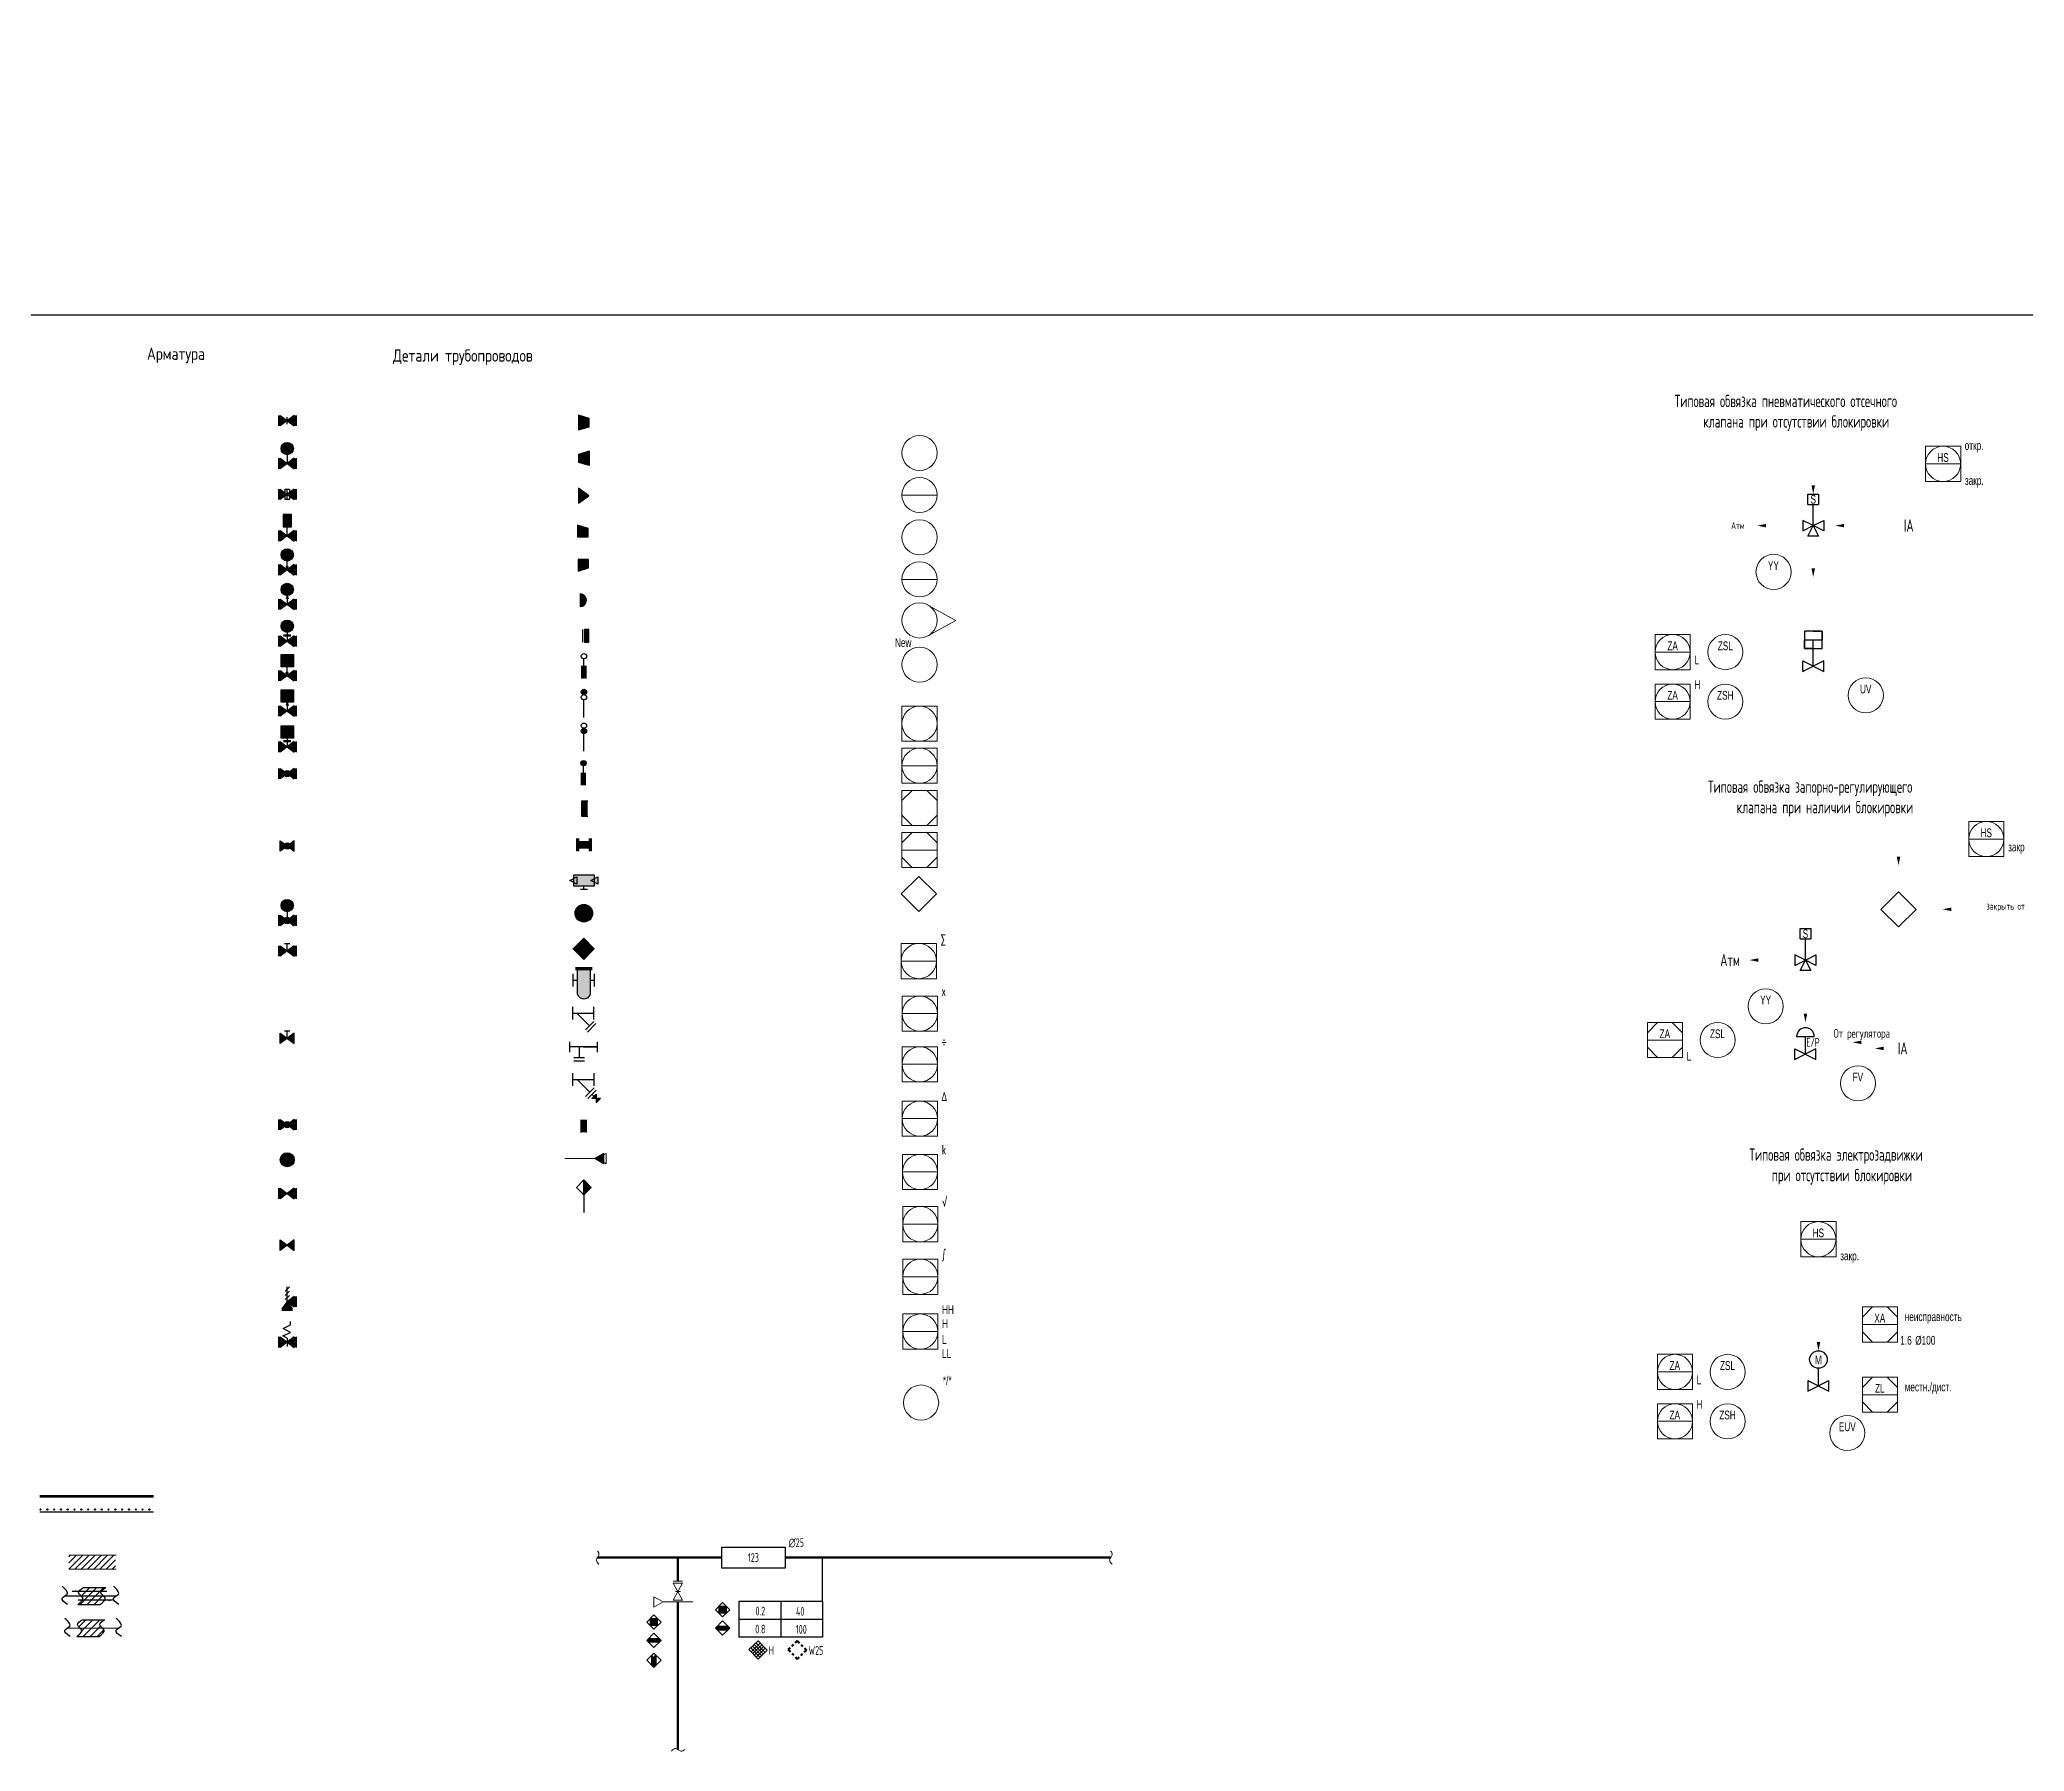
# Paper-space layout 'Технология производства' of a CAD drawing. Header units: millimetres. Extents: x -55 to 5243, y -1379 to 1818.
# Drawn here: x 441 to 1006, y 11 to 498 of the extents above; entities that cross this region are included whole.
import ezdxf
from ezdxf.enums import TextEntityAlignment as Align

# ---------------------------------------------------------------- set-up
doc = ezdxf.new("R2018")
doc.units = ezdxf.units.MM
doc.linetypes.add('ГОСТ 2.303 6', pattern=[12, 8, -1.5, 1, -1.5])
for name, color, linetype, lineweight in [('0.25', 18, 'Continuous', 25), ('TEXT', 199, 'Continuous', 30), ('text-2.5', 235, 'Continuous', 20), ('TEXT2.5', 244, 'Continuous', 20), ('КИП', 5, 'Continuous', 20), ('Маска', 92, 'Continuous', 0), ('Новый трубопровод', 5, 'Continuous', 60), ('Прибор КИП', 1, 'Continuous', 20), ('Существующие  оборудование', 7, 'Continuous', 25), ('ТО_Основной', 7, 'Continuous', 20)]:
    doc.layers.add(name, color=color, linetype=linetype, lineweight=lineweight)
doc.layers.add('PDF _Геометрия', color=7, linetype='Continuous')
doc.layers.add('стрелки', color=7, linetype='Continuous')
doc.layers.add('СПДС_ТРУБОПРОВОДЫ И ОБОРУДОВАНИЕ', color=7, linetype='Continuous', true_color=0x0099ff)
doc.styles.add('1 List - 2.5', font='wwcade.shx', dxfattribs={"width": 0.7, "oblique": 15, "height": 2.5})
doc.styles.add('25', font='wwcade.shx', dxfattribs={"width": 0.7, "height": 2.5})
doc.styles.add('Caibri', font='calibri.ttf', dxfattribs={"width": 0.7, "height": 2.5})
doc.styles.add('GOST 2.304', font='CS_Gost2304.shx')
doc.styles.add('ONHP', font='spdswin.shx')
doc.styles.get("Standard").update_dxf_attribs({"font": ''})
doc.styles.add('ГОСТ 2.304', font='CS_Gost2304.shx', dxfattribs={"width": 0.8})
doc.styles.get('Standard').set_extended_font_data('Arial')
doc.linetypes.add('Трубопровод с обогревам', pattern='A,2,-1e-05,["_",Standard,S=2,R=0,X=-0.5,Y=-0.5],-1e-05,0', length=2.00002)

psp = doc.layouts.new('Технология производства')

# ---------------------------------------------------------------- texts
at = {"style": 'ГОСТ 2.304'}
for s, height, width, p in [('Типовая обвязка пневматического отсечного', 3.5, 0.8, (906.82, 393.74)), ('клапана при отсутствии блокировки', 3.5, 0.8, (914.98, 387.91)), ('Типовая обвязка запорно-регулирующего', 3.5, 0.8, (916.3, 283.93)), ('клапана при наличии блокировки', 3.5, 0.8, (924.48, 278.1)), ('От регулятора', 2.5, 0.9, (952.08, 214.2)), ('Типовая обвязка электрозадвижки', 3.5, 0.8, (928.09, 179.18)), ('при отсутствии блокировки', 3.5, 0.8, (934.46, 173.34))]:
    psp.add_text(s, height=height, dxfattribs=dict(at, width=width)).set_placement(p)
at = {"style": 'ONHP'}
psp.add_text('П', height=1.35, dxfattribs=at).set_placement((511.85, 251.83), align=Align.MIDDLE_CENTER)
at = {"attachment_point": 5, "style": 'ГОСТ 2.304'}
for s, insert, char_height, width in [('IA', (973.45, 360.03), 3.5, 21), ('Атм', (924.82, 360), 2, 6.9036), ('закрыть от', (1001.05, 251.37), 2, 21), ('Атм', (922.6, 236.32), 3.5, 6.9036), ('IA', (971.73, 211.2), 3.5, 21)]:
    psp.add_mtext(s, dxfattribs=dict(at, insert=insert, char_height=char_height, width=width))
at = {"layer": 'TEXT', "style": 'GOST 2.304'}
for s, p in [('Арматура', (480.17, 408.95)), ('Детали трубопроводов', (561.86, 408.44))]:
    psp.add_text(s, height=3.5, dxfattribs=at).set_placement(p, align=Align.MIDDLE_CENTER)
at = {"layer": 'СПДС_ТРУБОПРОВОДЫ И ОБОРУДОВАНИЕ', "style": 'ГОСТ 2.304', "width": 0.8}
for s, p in [('0.2', (646.54, 49.73)), ('40', (657.88, 49.63)), ('0.8', (646.54, 44.6)), ('100', (658.18, 44.53))]:
    psp.add_text(s, height=2.5, dxfattribs=at).set_placement(p, align=Align.CENTER)
for s, p in [('H', (648.96, 38.52)), ('W25', (660.26, 38.52))]:
    psp.add_text(s, height=2.5, dxfattribs=at).set_placement(p)

# ---------------------------------------------------------------- blocks, each defined once
blk = doc.blocks.new('клиновая задвижка фл.')
at = {"color": 7}
for p, q in [((-2.95, -1.31), (-2.95, 1.31)), ((2.4, 1.31), (-2.4, -1.31)), ((-2.4, -1.31), (-2.4, 1.31)), ((-2.4, 1.31), (2.4, -1.31)), ((0, -0.71), (0, 0.71)), ((2.4, -1.31), (2.4, 1.31)), ((2.98, -1.31), (2.98, 1.31))]:
    blk.add_line(p, q, dxfattribs=at)
blk = doc.blocks.new('изменение номера линии')
at = {"layer": 'ТО_Основной', "ltscale": 0.2}
blk.add_line((0, 2.61), (0, -5.85), dxfattribs=at)
blk.add_lwpolyline([(0, -5.85), (-1.51, -8.46), (1.51, -8.46)], close=True, dxfattribs=at)
blk = doc.blocks.new('Контур блокировки')
at = {"ltscale": 50}
blk.add_lwpolyline([(0, 5), (-5, 0), (0, -5), (5, 0), (0, 5)], dxfattribs=at)
at = {"layer": 'text-2.5', "style": '25', "width": 0.7, "flags": 8}
blk.add_attdef('KONTUR', text='', height=2.5, dxfattribs=at).set_placement((0, 0), align=Align.MIDDLE_CENTER)
blk = doc.blocks.new('*U151')
blk.add_lwpolyline([(0, 0, 0, 2, 0), (5, 0, 3, 3, 0)], format="xyseb")
blk = doc.blocks.new('*U149')
blk.add_lwpolyline([(0, 0, 0, 2, 0), (0, 5, 3, 3, 0)], format="xyseb")
blk = doc.blocks.new('*U148')
at = {"layer": 'text-2.5', "style": '1 List - 2.5', "oblique": 15, "width": 0.7, "flags": 5}
blk.add_attdef('NAME_PIPE_TEG', (8.03, 1.83), '', height=2.5, dxfattribs=at)
at = {"layer": 'text-2.5', "lineweight": 30, "oblique": 15, "width": 0.7, "flags": 104}
blk.add_attdef('PN', text='', height=2.5, dxfattribs=at).set_placement((4.86, -6.14), align=Align.MIDDLE_CENTER)
at = {"color": 3, "lineweight": 0}
blk.add_wipeout([(-3, 1.5), (3, 1.5), (3, -1.5), (1.5, -3), (-1.5, -3), (-3, -1.5), (-3, -1.5)], dxfattribs=at).dxf.layer = 'Маска'
for p, q in [((0, 0), (-3, 1.5)), ((-3, 1.5), (-3, -1.5)), ((-3, -1.5), (0, 0)), ((-1.5, -3), (0, 0)), ((0, 0), (3, 1.5)), ((3, -1.5), (0, 0)), ((0, 0), (1.5, -3)), ((3, 1.5), (3, -1.5)), ((1.5, -3), (-1.5, -3))]:
    blk.add_line(p, q)
at = {"layer": 'text-2.5', "lineweight": 30, "oblique": 15, "width": 0.7, "flags": 104}
for tag, p in [('INDIFIK', (-0.03, 3)), ('DN', (4.88, -3.12))]:
    blk.add_attdef(tag, text='', height=2.5, dxfattribs=at).set_placement(p, align=Align.MIDDLE_CENTER)
blk = doc.blocks.new('*U147')
for p, q in [((-1.5, 6), (-1.5, 9)), ((-1.5, 9), (1.5, 9)), ((-1.5, 6), (1.5, 6)), ((0, 0), (0, 6)), ((1.5, 9), (1.5, 6))]:
    blk.add_line(p, q)
at = {"layer": 'TEXT2.5', "style": '25', "width": 0.7, "flags": 8}
blk.add_attdef('FUNCTION', text='', height=2.5, dxfattribs=at).set_placement((0, 7.5), align=Align.MIDDLE_CENTER)
blk = doc.blocks.new('*U234')
for p, q in [((-5, 0), (5, 0)), ((-4.82, 5), (4.82, 5)), ((-4.82, -5), (4.82, -5))]:
    blk.add_line(p, q)
at = {"color": 0}
for p, q in [((-4.82, 5), (4.82, 5)), ((-4.82, -5), (4.82, -5))]:
    blk.add_line(p, q, dxfattribs=at)
blk.add_lwpolyline([(-5, -5), (5, -5), (5, 5), (-5, 5)], close=True)
blk.add_circle((0, 0), 5)
at = {"layer": 'text-2.5', "style": '25', "width": 0.7}
for tag, p, flags in [('HH2', (6.2, 13), 8), ('HH1', (6.2, 9), 8), ('H2', (6.2, 5), 8), ('H1', (6.2, 1), 8), ('FAILMODE', (-5.62, -8.2), 9)]:
    blk.add_attdef(tag, p, '', height=2.5, dxfattribs=dict(at, flags=flags))
at = {"layer": 'text-2.5', "style": '25', "width": 0.7, "flags": 8}
for tag, p in [('FUNCTION', (-0.03, 1.79)), ('TAG', (0, -2.04))]:
    blk.add_attdef(tag, text='', height=2.5, dxfattribs=at).set_placement(p, align=Align.MIDDLE_CENTER)
for tag, p in [('L1', (6.2, -1)), ('L2', (6.2, -5)), ('LL1', (6.2, -9)), ('LL2', (6.2, -13))]:
    blk.add_attdef(tag, text='', height=2.5, dxfattribs=at).set_placement(p, align=Align.TOP_LEFT)
blk = doc.blocks.new('*U155')
for p, q in [((-3, -1.5), (3, 1.5)), ((-3, 1.5), (-3, -1.5)), ((-3, 1.5), (3, -1.5)), ((-2.5, 5), (2.5, 5)), ((0, 0), (0, 5)), ((3, -1.5), (3, 1.5))]:
    blk.add_line(p, q)
blk.add_arc((0, 5), 2.5, 0, 180)
at = {"layer": 'text-2.5', "style": '1 List - 2.5', "oblique": 15, "width": 0.7, "flags": 1}
for tag, p in [('NAME_PIPE_TEG', (20.62, 3.83)), ('MARKA', (25.77, -6.39)), ('KV', (25.28, -9.57))]:
    blk.add_attdef(tag, p, '', height=2.5, dxfattribs=at)
at = {"layer": 'text-2.5', "lineweight": 30, "oblique": 15, "width": 0.7, "flags": 104}
for tag, p in [('DN', (27.55, 1.41)), ('PN', (27.65, -1.74))]:
    blk.add_attdef(tag, text='', height=2.5, dxfattribs=at).set_placement(p, align=Align.MIDDLE_CENTER)
at = {"color": 3, "lineweight": 0}
blk.add_wipeout([(-3, -1.5), (3, -1.5), (3, 1.5), (-3, 1.5)], dxfattribs=at).dxf.layer = 'Маска'
for p, q in [((-3, -1.5), (-3, 1.5)), ((-3, 1.5), (3, -1.5)), ((3, 1.5), (-3, -1.5)), ((0, 0), (0, 5)), ((3, -1.5), (3, 1.5))]:
    blk.add_line(p, q)
at = {"layer": 'text-2.5', "style": '1 List - 2.5', "oblique": 15, "width": 0.7, "flags": 4}
blk.add_attdef('POSITION_MECHANISM_FC', text='', height=2.5, dxfattribs=at).set_placement((0.01, -3), align=Align.MIDDLE_CENTER)
blk = doc.blocks.new('*U152')
blk.add_lwpolyline([(0, 0, 0, 2, 0), (5, 0, 3, 3, 0)], format="xyseb")
blk = doc.blocks.new('*U231')
blk.add_circle((0, 0), 5)
at = {"layer": 'text-2.5', "style": '25', "width": 0.7}
for tag, p, flags in [('HH2', (6.2, 13), 8), ('HH1', (6.2, 9), 8), ('H2', (6.2, 5), 8), ('H1', (6.2, 1), 8), ('FAILMODE', (-5.62, -8.2), 9)]:
    blk.add_attdef(tag, p, '', height=2.5, dxfattribs=dict(at, flags=flags))
at = {"layer": 'text-2.5', "style": '25', "width": 0.7, "flags": 8}
for tag, p in [('NOTE', (-7, 7.5)), ('L1', (6.2, -1)), ('L2', (6.2, -5)), ('LL1', (6.2, -9)), ('LL2', (6.2, -13))]:
    blk.add_attdef(tag, text='', height=2.5, dxfattribs=at).set_placement(p, align=Align.TOP_LEFT)
for tag, p in [('FUNCTION', (-0.03, 1.79)), ('TAG', (0, -2.04))]:
    blk.add_attdef(tag, text='', height=2.5, dxfattribs=at).set_placement(p, align=Align.MIDDLE_CENTER)
blk = doc.blocks.new('*U150')
blk.add_lwpolyline([(0, 0, 0, 2, 0), (0, 5, 3, 3, 0)], format="xyseb")
blk = doc.blocks.new('*U232')
blk.add_circle((0, 0), 5)
at = {"layer": 'text-2.5', "style": '25', "width": 0.7}
for tag, p, flags in [('HH2', (6.2, 13), 8), ('HH1', (6.2, 9), 8), ('H2', (6.2, 5), 8), ('H1', (6.2, 1), 8), ('FAILMODE', (-5.62, -8.2), 9)]:
    blk.add_attdef(tag, p, '', height=2.5, dxfattribs=dict(at, flags=flags))
at = {"layer": 'text-2.5', "style": '25', "width": 0.7, "flags": 8}
for tag, p in [('NOTE', (-7, 7.5)), ('L1', (6.2, -1)), ('L2', (6.2, -5)), ('LL1', (6.2, -9)), ('LL2', (6.2, -13))]:
    blk.add_attdef(tag, text='', height=2.5, dxfattribs=at).set_placement(p, align=Align.TOP_LEFT)
for tag, p in [('FUNCTION', (-0.03, 1.79)), ('TAG', (0, -2.04))]:
    blk.add_attdef(tag, text='', height=2.5, dxfattribs=at).set_placement(p, align=Align.MIDDLE_CENTER)
blk = doc.blocks.new('*U233')
blk.add_circle((0, 0), 5)
at = {"layer": 'text-2.5', "style": '25', "width": 0.7}
for tag, p, flags in [('HH2', (6.2, 13), 8), ('HH1', (6.2, 9), 8), ('H2', (6.2, 5), 8), ('H1', (6.2, 1), 8), ('FAILMODE', (-5.62, -8.2), 9)]:
    blk.add_attdef(tag, p, '', height=2.5, dxfattribs=dict(at, flags=flags))
at = {"layer": 'text-2.5', "style": '25', "width": 0.7, "flags": 8}
for tag, p in [('NOTE', (-7, 7.5)), ('L1', (6.2, -1)), ('L2', (6.2, -5)), ('LL1', (6.2, -9)), ('LL2', (6.2, -13))]:
    blk.add_attdef(tag, text='', height=2.5, dxfattribs=at).set_placement(p, align=Align.TOP_LEFT)
for tag, p in [('FUNCTION', (-0.03, 1.79)), ('TAG', (0, -2.04))]:
    blk.add_attdef(tag, text='', height=2.5, dxfattribs=at).set_placement(p, align=Align.MIDDLE_CENTER)
blk = doc.blocks.new('*U235')
at = {"color": 0}
for p, q in [((-5, 2.07), (-2.07, 5)), ((-4.82, 5), (4.82, 5)), ((5, 2.07), (2.07, 5)), ((-5, -2.07), (-2.07, -5)), ((-4.82, -5), (4.82, -5)), ((5, -2.07), (2.07, -5))]:
    blk.add_line(p, q, dxfattribs=at)
for p, q in [((-5, 0), (5, 0)), ((-4.82, 5), (4.82, 5)), ((-4.82, -5), (4.82, -5))]:
    blk.add_line(p, q)
blk.add_lwpolyline([(-5, -5), (5, -5), (5, 5), (-5, 5)], close=True)
at = {"layer": 'text-2.5', "style": '25', "width": 0.7}
for tag, p, flags in [('HH2', (6.2, 13), 8), ('HH1', (6.2, 9), 8), ('H2', (6.2, 5), 8), ('H1', (6.2, 1), 8), ('FAILMODE', (-5.62, -8.2), 9)]:
    blk.add_attdef(tag, p, '', height=2.5, dxfattribs=dict(at, flags=flags))
at = {"layer": 'text-2.5', "style": '25', "width": 0.7, "flags": 8}
for tag, p in [('FUNCTION', (-0.03, 1.79)), ('TAG', (0, -2.04))]:
    blk.add_attdef(tag, text='', height=2.5, dxfattribs=at).set_placement(p, align=Align.MIDDLE_CENTER)
for tag, p in [('L1', (6.2, -1)), ('L2', (6.2, -5)), ('LL1', (6.2, -9)), ('LL2', (6.2, -13))]:
    blk.add_attdef(tag, text='', height=2.5, dxfattribs=at).set_placement(p, align=Align.TOP_LEFT)
blk = doc.blocks.new('*U153')
blk.add_lwpolyline([(0, 0, 0, 2, 0), (5, 0, 3, 3, 0)], format="xyseb")
blk = doc.blocks.new('*U154')
blk.add_lwpolyline([(0, 0, 0, 2, 0), (5, 0, 3, 3, 0)], format="xyseb")
blk = doc.blocks.new('*U157')
at = {"layer": 'text-2.5', "style": '1 List - 2.5', "oblique": 15, "width": 0.7, "flags": 5}
blk.add_attdef('NAME_PIPE_TEG', (8.03, 1.83), '', height=2.5, dxfattribs=at)
at = {"layer": 'text-2.5', "lineweight": 30, "oblique": 15, "width": 0.7, "flags": 104}
blk.add_attdef('PN', text='', height=2.5, dxfattribs=at).set_placement((4.86, -6.14), align=Align.MIDDLE_CENTER)
at = {"color": 3, "lineweight": 0}
blk.add_wipeout([(-3, 1.5), (3, 1.5), (3, -1.5), (1.5, -3), (-1.5, -3), (-3, -1.5), (-3, -1.5)], dxfattribs=at).dxf.layer = 'Маска'
for p, q in [((0, 0), (-3, 1.5)), ((-3, 1.5), (-3, -1.5)), ((-3, -1.5), (0, 0)), ((-1.5, -3), (0, 0)), ((0, 0), (3, 1.5)), ((3, -1.5), (0, 0)), ((0, 0), (1.5, -3)), ((3, 1.5), (3, -1.5)), ((1.5, -3), (-1.5, -3))]:
    blk.add_line(p, q)
at = {"layer": 'text-2.5', "lineweight": 30, "oblique": 15, "width": 0.7, "flags": 104}
for tag, p in [('INDIFIK', (-0.03, 3)), ('DN', (4.88, -3.12))]:
    blk.add_attdef(tag, text='', height=2.5, dxfattribs=at).set_placement(p, align=Align.MIDDLE_CENTER)
blk = doc.blocks.new('*U156')
for p, q in [((-1.5, 6), (-1.5, 9)), ((-1.5, 9), (1.5, 9)), ((-1.5, 6), (1.5, 6)), ((0, 0), (0, 6)), ((1.5, 9), (1.5, 6))]:
    blk.add_line(p, q)
at = {"layer": 'TEXT2.5', "style": '25', "width": 0.7, "flags": 8}
blk.add_attdef('FUNCTION', text='', height=2.5, dxfattribs=at).set_placement((0, 7.5), align=Align.MIDDLE_CENTER)
blk = doc.blocks.new('*U236')
blk.add_circle((0, 0), 5)
at = {"layer": 'text-2.5', "style": '25', "width": 0.7}
for tag, p, flags in [('HH2', (6.2, 13), 8), ('HH1', (6.2, 9), 8), ('H2', (6.2, 5), 8), ('H1', (6.2, 1), 8), ('FAILMODE', (-5.62, -8.2), 9)]:
    blk.add_attdef(tag, p, '', height=2.5, dxfattribs=dict(at, flags=flags))
at = {"layer": 'text-2.5', "style": '25', "width": 0.7, "flags": 8}
for tag, p in [('NOTE', (-7, 7.5)), ('L1', (6.2, -1)), ('L2', (6.2, -5)), ('LL1', (6.2, -9)), ('LL2', (6.2, -13))]:
    blk.add_attdef(tag, text='', height=2.5, dxfattribs=at).set_placement(p, align=Align.TOP_LEFT)
for tag, p in [('FUNCTION', (-0.03, 1.79)), ('TAG', (0, -2.04))]:
    blk.add_attdef(tag, text='', height=2.5, dxfattribs=at).set_placement(p, align=Align.MIDDLE_CENTER)
blk = doc.blocks.new('*U162')
for p, q in [((0, 10), (-2.5, 10)), ((-2.5, 10), (-2.5, 7.5)), ((2.5, 10), (-2.5, 10)), ((-2.5, 10), (-2.5, 5)), ((-2.5, 5), (-2.5, 7.5)), ((-2.5, 7.5), (2.5, 7.5)), ((0, 10), (2.5, 10)), ((2.5, 10), (2.5, 7.5)), ((2.5, 5), (2.5, 10)), ((2.5, 5), (2.5, 7.5)), ((-3, -1.5), (3, 1.5)), ((-3, 1.5), (-3, -1.5)), ((-3, 1.5), (3, -1.5)), ((0, 5), (-2.5, 5)), ((-2.5, 5), (2.5, 5)), ((0, 0), (0, 5)), ((0, 5), (2.5, 5)), ((3, -1.5), (3, 1.5))]:
    blk.add_line(p, q)
for points in [[(-2.5, 7.5), (2.5, 7.5)], [(0, 5), (0, 7.5)]]:
    blk.add_lwpolyline(points)
at = {"layer": 'text-2.5', "style": '1 List - 2.5', "oblique": 15, "width": 0.7, "flags": 1}
for tag, p in [('NAME_PIPE_TEG', (20.62, 3.83)), ('MARKA', (25.77, -6.39)), ('KV', (25.28, -9.57))]:
    blk.add_attdef(tag, p, '', height=2.5, dxfattribs=at)
at = {"layer": 'text-2.5', "lineweight": 30, "oblique": 15, "width": 0.7, "flags": 104}
for tag, p in [('DN', (27.55, 1.41)), ('PN', (27.65, -1.74))]:
    blk.add_attdef(tag, text='', height=2.5, dxfattribs=at).set_placement(p, align=Align.MIDDLE_CENTER)
at = {"layer": 'text-2.5', "style": '1 List - 2.5', "oblique": 15, "width": 0.7, "flags": 4}
blk.add_attdef('POSITION_MECHANISM_FO', text='', height=2.5, dxfattribs=at).set_placement((0.01, -3), align=Align.MIDDLE_CENTER)
at = {"color": 3, "lineweight": 0}
blk.add_wipeout([(-3, -1.5), (3, -1.5), (3, 1.5), (-3, 1.5)], dxfattribs=at).dxf.layer = 'Маска'
blk.add_wipeout([(-3, -1.5), (-3, 1.5), (3, 1.5), (3, -1.5)])
for p, q in [((0, 0), (0, 7.5)), ((-3, -1.5), (-3, 1.5)), ((-3, 1.5), (3, -1.5)), ((3, 1.5), (-3, -1.5)), ((3, -1.5), (3, 1.5))]:
    blk.add_line(p, q)
blk = doc.blocks.new('*U160')
blk.add_lwpolyline([(0, 0, 0, 2, 0), (5, 0, 3, 3, 0)], format="xyseb")
blk = doc.blocks.new('*U237')
blk.add_circle((0, 0), 5)
at = {"layer": 'text-2.5', "style": '25', "width": 0.7}
for tag, p, flags in [('HH2', (6.2, 13), 8), ('HH1', (6.2, 9), 8), ('H2', (6.2, 5), 8), ('H1', (6.2, 1), 8), ('FAILMODE', (-5.62, -8.2), 9)]:
    blk.add_attdef(tag, p, '', height=2.5, dxfattribs=dict(at, flags=flags))
at = {"layer": 'text-2.5', "style": '25', "width": 0.7, "flags": 8}
for tag, p in [('NOTE', (-7, 7.5)), ('L1', (6.2, -1)), ('L2', (6.2, -5)), ('LL1', (6.2, -9)), ('LL2', (6.2, -13))]:
    blk.add_attdef(tag, text='', height=2.5, dxfattribs=at).set_placement(p, align=Align.TOP_LEFT)
for tag, p in [('FUNCTION', (-0.03, 1.79)), ('TAG', (0, -2.04))]:
    blk.add_attdef(tag, text='', height=2.5, dxfattribs=at).set_placement(p, align=Align.MIDDLE_CENTER)
blk = doc.blocks.new('*U161')
blk.add_lwpolyline([(0, 0, 0, 2, 0), (5, 0, 3, 3, 0)], format="xyseb")
blk = doc.blocks.new('*U158')
blk.add_lwpolyline([(0, 0, 0, 2, 0), (0, 5, 3, 3, 0)], format="xyseb")
blk = doc.blocks.new('*U159')
blk.add_lwpolyline([(0, 0, 0, 2, 0), (0, 5, 3, 3, 0)], format="xyseb")
blk = doc.blocks.new('*U238')
blk.add_circle((0, 0), 5)
at = {"layer": 'text-2.5', "style": '25', "width": 0.7}
for tag, p, flags in [('HH2', (6.2, 13), 8), ('HH1', (6.2, 9), 8), ('H2', (6.2, 5), 8), ('H1', (6.2, 1), 8), ('FAILMODE', (-5.62, -8.2), 9)]:
    blk.add_attdef(tag, p, '', height=2.5, dxfattribs=dict(at, flags=flags))
at = {"layer": 'text-2.5', "style": '25', "width": 0.7, "flags": 8}
for tag, p in [('NOTE', (-7, 7.5)), ('L1', (6.2, -1)), ('L2', (6.2, -5)), ('LL1', (6.2, -9)), ('LL2', (6.2, -13))]:
    blk.add_attdef(tag, text='', height=2.5, dxfattribs=at).set_placement(p, align=Align.TOP_LEFT)
for tag, p in [('FUNCTION', (-0.03, 1.79)), ('TAG', (0, -2.04))]:
    blk.add_attdef(tag, text='', height=2.5, dxfattribs=at).set_placement(p, align=Align.MIDDLE_CENTER)
blk = doc.blocks.new('*U239')
blk.add_circle((0, 0), 5)
at = {"layer": 'text-2.5', "style": '25', "width": 0.7}
for tag, p, flags in [('HH2', (6.2, 13), 8), ('HH1', (6.2, 9), 8), ('H2', (6.2, 5), 8), ('H1', (6.2, 1), 8), ('FAILMODE', (-5.62, -8.2), 9)]:
    blk.add_attdef(tag, p, '', height=2.5, dxfattribs=dict(at, flags=flags))
at = {"layer": 'text-2.5', "style": '25', "width": 0.7, "flags": 8}
for tag, p in [('NOTE', (-7, 7.5)), ('L1', (6.2, -1)), ('L2', (6.2, -5)), ('LL1', (6.2, -9)), ('LL2', (6.2, -13))]:
    blk.add_attdef(tag, text='', height=2.5, dxfattribs=at).set_placement(p, align=Align.TOP_LEFT)
for tag, p in [('FUNCTION', (-0.03, 1.79)), ('TAG', (0, -2.04))]:
    blk.add_attdef(tag, text='', height=2.5, dxfattribs=at).set_placement(p, align=Align.MIDDLE_CENTER)
blk = doc.blocks.new('*U240')
for p, q in [((-5, 0), (5, 0)), ((-4.82, 5), (4.82, 5)), ((-4.82, -5), (4.82, -5))]:
    blk.add_line(p, q)
at = {"color": 0}
for p, q in [((-4.82, 5), (4.82, 5)), ((-4.82, -5), (4.82, -5))]:
    blk.add_line(p, q, dxfattribs=at)
blk.add_lwpolyline([(-5, -5), (5, -5), (5, 5), (-5, 5)], close=True)
blk.add_circle((0, 0), 5)
at = {"layer": 'text-2.5', "style": '25', "width": 0.7}
for tag, p, flags in [('HH2', (6.2, 13), 8), ('HH1', (6.2, 9), 8), ('H2', (6.2, 5), 8), ('H1', (6.2, 1), 8), ('FAILMODE', (-5.62, -8.2), 9)]:
    blk.add_attdef(tag, p, '', height=2.5, dxfattribs=dict(at, flags=flags))
at = {"layer": 'text-2.5', "style": '25', "width": 0.7, "flags": 8}
for tag, p in [('FUNCTION', (-0.03, 1.79)), ('TAG', (0, -2.04))]:
    blk.add_attdef(tag, text='', height=2.5, dxfattribs=at).set_placement(p, align=Align.MIDDLE_CENTER)
for tag, p in [('L1', (6.2, -1)), ('L2', (6.2, -5)), ('LL1', (6.2, -9)), ('LL2', (6.2, -13))]:
    blk.add_attdef(tag, text='', height=2.5, dxfattribs=at).set_placement(p, align=Align.TOP_LEFT)
blk = doc.blocks.new('*U241')
for p, q in [((-5, 0), (5, 0)), ((-4.82, 5), (4.82, 5)), ((-4.82, -5), (4.82, -5))]:
    blk.add_line(p, q)
at = {"color": 0}
for p, q in [((-4.82, 5), (4.82, 5)), ((-4.82, -5), (4.82, -5))]:
    blk.add_line(p, q, dxfattribs=at)
blk.add_lwpolyline([(-5, -5), (5, -5), (5, 5), (-5, 5)], close=True)
blk.add_circle((0, 0), 5)
at = {"layer": 'text-2.5', "style": '25', "width": 0.7}
for tag, p, flags in [('HH2', (6.2, 13), 8), ('HH1', (6.2, 9), 8), ('H2', (6.2, 5), 8), ('H1', (6.2, 1), 8), ('FAILMODE', (-5.62, -8.2), 9)]:
    blk.add_attdef(tag, p, '', height=2.5, dxfattribs=dict(at, flags=flags))
at = {"layer": 'text-2.5', "style": '25', "width": 0.7, "flags": 8}
for tag, p in [('FUNCTION', (-0.03, 1.79)), ('TAG', (0, -2.04))]:
    blk.add_attdef(tag, text='', height=2.5, dxfattribs=at).set_placement(p, align=Align.MIDDLE_CENTER)
for tag, p in [('L1', (6.2, -1)), ('L2', (6.2, -5)), ('LL1', (6.2, -9)), ('LL2', (6.2, -13))]:
    blk.add_attdef(tag, text='', height=2.5, dxfattribs=at).set_placement(p, align=Align.TOP_LEFT)
blk = doc.blocks.new('*U242')
for p, q in [((-5, 0), (5, 0)), ((-4.82, 5), (4.82, 5)), ((-4.82, -5), (4.82, -5))]:
    blk.add_line(p, q)
at = {"color": 0}
for p, q in [((-4.82, 5), (4.82, 5)), ((-4.82, -5), (4.82, -5))]:
    blk.add_line(p, q, dxfattribs=at)
blk.add_lwpolyline([(-5, -5), (5, -5), (5, 5), (-5, 5)], close=True)
blk.add_circle((0, 0), 5)
at = {"layer": 'text-2.5', "style": '25', "width": 0.7}
for tag, p, flags in [('HH2', (6.2, 13), 8), ('HH1', (6.2, 9), 8), ('H2', (6.2, 5), 8), ('H1', (6.2, 1), 8), ('FAILMODE', (-5.62, -8.2), 9)]:
    blk.add_attdef(tag, p, '', height=2.5, dxfattribs=dict(at, flags=flags))
at = {"layer": 'text-2.5', "style": '25', "width": 0.7, "flags": 8}
for tag, p in [('FUNCTION', (-0.03, 1.79)), ('TAG', (0, -2.04))]:
    blk.add_attdef(tag, text='', height=2.5, dxfattribs=at).set_placement(p, align=Align.MIDDLE_CENTER)
for tag, p in [('L1', (6.2, -1)), ('L2', (6.2, -5)), ('LL1', (6.2, -9)), ('LL2', (6.2, -13))]:
    blk.add_attdef(tag, text='', height=2.5, dxfattribs=at).set_placement(p, align=Align.TOP_LEFT)
blk = doc.blocks.new('*U163')
blk.add_circle((0.01, 7.5), 2.5)
at = {"layer": 'text-2.5', "style": '1 List - 2.5', "oblique": 15, "width": 0.7, "flags": 1}
for tag, p in [('MARKA', (22.98, 16.7)), ('NAME_PIPE_TEG', (21.5, 9.6)), ('MOTOR_POWER', (31.09, 13.02))]:
    blk.add_attdef(tag, p, '', height=2.5, dxfattribs=at)
at = {"layer": 'text-2.5', "lineweight": 30, "oblique": 15, "width": 0.7, "flags": 104}
for tag, p in [('PN', (23.31, 14.24)), ('DN', (27.57, 14.24))]:
    blk.add_attdef(tag, text='', height=2.5, dxfattribs=at).set_placement(p, align=Align.MIDDLE_CENTER)
at = {"layer": 'text-2.5', "style": '25', "width": 0.7, "flags": 8}
blk.add_attdef('FUNCTION', text='', height=2.5, dxfattribs=at).set_placement((0.01, 7.4), align=Align.MIDDLE_CENTER)
at = {"color": 3, "lineweight": 0}
blk.add_wipeout([(3, 1.5), (-3, 1.5), (-3, -1.5), (3, -1.5)], dxfattribs=at).dxf.layer = 'Маска'
for p, q in [((-2.99, -1.49), (3.01, 1.5)), ((-2.99, 1.5), (-2.99, -1.5)), ((-2.99, 1.5), (3.01, -1.5)), ((0.01, 0), (0.01, 5)), ((3.01, -1.5), (3.01, 1.5))]:
    blk.add_line(p, q)
blk = doc.blocks.new('*U243')
blk.add_circle((0, 0), 5)
at = {"layer": 'text-2.5', "style": '25', "width": 0.7}
for tag, p, flags in [('HH2', (6.2, 13), 8), ('HH1', (6.2, 9), 8), ('H2', (6.2, 5), 8), ('H1', (6.2, 1), 8), ('FAILMODE', (-5.62, -8.2), 9)]:
    blk.add_attdef(tag, p, '', height=2.5, dxfattribs=dict(at, flags=flags))
at = {"layer": 'text-2.5', "style": '25', "width": 0.7, "flags": 8}
for tag, p in [('NOTE', (-7, 7.5)), ('L1', (6.2, -1)), ('L2', (6.2, -5)), ('LL1', (6.2, -9)), ('LL2', (6.2, -13))]:
    blk.add_attdef(tag, text='', height=2.5, dxfattribs=at).set_placement(p, align=Align.TOP_LEFT)
for tag, p in [('FUNCTION', (-0.03, 1.79)), ('TAG', (0, -2.04))]:
    blk.add_attdef(tag, text='', height=2.5, dxfattribs=at).set_placement(p, align=Align.MIDDLE_CENTER)
blk = doc.blocks.new('*U244')
blk.add_circle((0, 0), 5)
at = {"layer": 'text-2.5', "style": '25', "width": 0.7}
for tag, p, flags in [('HH2', (6.2, 13), 8), ('HH1', (6.2, 9), 8), ('H2', (6.2, 5), 8), ('H1', (6.2, 1), 8), ('FAILMODE', (-5.62, -8.2), 9)]:
    blk.add_attdef(tag, p, '', height=2.5, dxfattribs=dict(at, flags=flags))
at = {"layer": 'text-2.5', "style": '25', "width": 0.7, "flags": 8}
for tag, p in [('NOTE', (-7, 7.5)), ('L1', (6.2, -1)), ('L2', (6.2, -5)), ('LL1', (6.2, -9)), ('LL2', (6.2, -13))]:
    blk.add_attdef(tag, text='', height=2.5, dxfattribs=at).set_placement(p, align=Align.TOP_LEFT)
for tag, p in [('FUNCTION', (-0.03, 1.79)), ('TAG', (0, -2.04))]:
    blk.add_attdef(tag, text='', height=2.5, dxfattribs=at).set_placement(p, align=Align.MIDDLE_CENTER)
blk = doc.blocks.new('*U164')
blk.add_lwpolyline([(0, 0, 0, 2, 0), (0, 5, 3, 3, 0)], format="xyseb")
blk = doc.blocks.new('*U245')
blk.add_circle((0, 0), 5)
at = {"layer": 'text-2.5', "style": '25', "width": 0.7}
for tag, p, flags in [('HH2', (6.2, 13), 8), ('HH1', (6.2, 9), 8), ('H2', (6.2, 5), 8), ('H1', (6.2, 1), 8), ('FAILMODE', (-5.62, -8.2), 9)]:
    blk.add_attdef(tag, p, '', height=2.5, dxfattribs=dict(at, flags=flags))
at = {"layer": 'text-2.5', "style": '25', "width": 0.7, "flags": 8}
for tag, p in [('NOTE', (-7, 7.5)), ('L1', (6.2, -1)), ('L2', (6.2, -5)), ('LL1', (6.2, -9)), ('LL2', (6.2, -13))]:
    blk.add_attdef(tag, text='', height=2.5, dxfattribs=at).set_placement(p, align=Align.TOP_LEFT)
for tag, p in [('FUNCTION', (-0.03, 1.79)), ('TAG', (0, -2.04))]:
    blk.add_attdef(tag, text='', height=2.5, dxfattribs=at).set_placement(p, align=Align.MIDDLE_CENTER)
blk = doc.blocks.new('*U249')
at = {"color": 0}
for p, q in [((-5, 2.07), (-2.07, 5)), ((-4.82, 5), (4.82, 5)), ((5, 2.07), (2.07, 5)), ((-5, -2.07), (-2.07, -5)), ((-4.82, -5), (4.82, -5)), ((5, -2.07), (2.07, -5))]:
    blk.add_line(p, q, dxfattribs=at)
for p, q in [((-5, 0), (5, 0)), ((-4.82, 5), (4.82, 5)), ((-4.82, -5), (4.82, -5))]:
    blk.add_line(p, q)
blk.add_lwpolyline([(-5, -5), (5, -5), (5, 5), (-5, 5)], close=True)
at = {"layer": 'text-2.5', "style": '25', "width": 0.7}
for tag, p, flags in [('HH2', (6.2, 13), 8), ('HH1', (6.2, 9), 8), ('H2', (6.2, 5), 8), ('H1', (6.2, 1), 8), ('FAILMODE', (-5.62, -8.2), 9)]:
    blk.add_attdef(tag, p, '', height=2.5, dxfattribs=dict(at, flags=flags))
at = {"layer": 'text-2.5', "style": '25', "width": 0.7, "flags": 8}
for tag, p in [('FUNCTION', (-0.03, 1.79)), ('TAG', (0, -2.04))]:
    blk.add_attdef(tag, text='', height=2.5, dxfattribs=at).set_placement(p, align=Align.MIDDLE_CENTER)
for tag, p in [('L1', (6.2, -1)), ('L2', (6.2, -5)), ('LL1', (6.2, -9)), ('LL2', (6.2, -13))]:
    blk.add_attdef(tag, text='', height=2.5, dxfattribs=at).set_placement(p, align=Align.TOP_LEFT)
blk = doc.blocks.new('*U250')
at = {"color": 0}
for p, q in [((-5, 2.07), (-2.07, 5)), ((-4.82, 5), (4.82, 5)), ((5, 2.07), (2.07, 5)), ((-5, -2.07), (-2.07, -5)), ((-4.82, -5), (4.82, -5)), ((5, -2.07), (2.07, -5))]:
    blk.add_line(p, q, dxfattribs=at)
for p, q in [((-5, 0), (5, 0)), ((-4.82, 5), (4.82, 5)), ((-4.82, -5), (4.82, -5))]:
    blk.add_line(p, q)
blk.add_lwpolyline([(-5, -5), (5, -5), (5, 5), (-5, 5)], close=True)
at = {"layer": 'text-2.5', "style": '25', "width": 0.7}
for tag, p, flags in [('HH2', (6.2, 13), 8), ('HH1', (6.2, 9), 8), ('H2', (6.2, 5), 8), ('H1', (6.2, 1), 8), ('FAILMODE', (-5.62, -8.2), 9)]:
    blk.add_attdef(tag, p, '', height=2.5, dxfattribs=dict(at, flags=flags))
at = {"layer": 'text-2.5', "style": '25', "width": 0.7, "flags": 8}
for tag, p in [('FUNCTION', (-0.03, 1.79)), ('TAG', (0, -2.04))]:
    blk.add_attdef(tag, text='', height=2.5, dxfattribs=at).set_placement(p, align=Align.MIDDLE_CENTER)
for tag, p in [('L1', (6.2, -1)), ('L2', (6.2, -5)), ('LL1', (6.2, -9)), ('LL2', (6.2, -13))]:
    blk.add_attdef(tag, text='', height=2.5, dxfattribs=at).set_placement(p, align=Align.TOP_LEFT)
blk = doc.blocks.new('*U246')
for p, q in [((-5, 0), (5, 0)), ((-4.82, 5), (4.82, 5)), ((-4.82, -5), (4.82, -5))]:
    blk.add_line(p, q)
at = {"color": 0}
for p, q in [((-4.82, 5), (4.82, 5)), ((-4.82, -5), (4.82, -5))]:
    blk.add_line(p, q, dxfattribs=at)
blk.add_lwpolyline([(-5, -5), (5, -5), (5, 5), (-5, 5)], close=True)
blk.add_circle((0, 0), 5)
at = {"layer": 'text-2.5', "style": '25', "width": 0.7}
for tag, p, flags in [('HH2', (6.2, 13), 8), ('HH1', (6.2, 9), 8), ('H2', (6.2, 5), 8), ('H1', (6.2, 1), 8), ('FAILMODE', (-5.62, -8.2), 9)]:
    blk.add_attdef(tag, p, '', height=2.5, dxfattribs=dict(at, flags=flags))
at = {"layer": 'text-2.5', "style": '25', "width": 0.7, "flags": 8}
for tag, p in [('FUNCTION', (-0.03, 1.79)), ('TAG', (0, -2.04))]:
    blk.add_attdef(tag, text='', height=2.5, dxfattribs=at).set_placement(p, align=Align.MIDDLE_CENTER)
for tag, p in [('L1', (6.2, -1)), ('L2', (6.2, -5)), ('LL1', (6.2, -9)), ('LL2', (6.2, -13))]:
    blk.add_attdef(tag, text='', height=2.5, dxfattribs=at).set_placement(p, align=Align.TOP_LEFT)
blk = doc.blocks.new('*U247')
for p, q in [((-5, 0), (5, 0)), ((-4.82, 5), (4.82, 5)), ((-4.82, -5), (4.82, -5))]:
    blk.add_line(p, q)
at = {"color": 0}
for p, q in [((-4.82, 5), (4.82, 5)), ((-4.82, -5), (4.82, -5))]:
    blk.add_line(p, q, dxfattribs=at)
blk.add_lwpolyline([(-5, -5), (5, -5), (5, 5), (-5, 5)], close=True)
blk.add_circle((0, 0), 5)
at = {"layer": 'text-2.5', "style": '25', "width": 0.7}
for tag, p, flags in [('HH2', (6.2, 13), 8), ('HH1', (6.2, 9), 8), ('H2', (6.2, 5), 8), ('H1', (6.2, 1), 8), ('FAILMODE', (-5.62, -8.2), 9)]:
    blk.add_attdef(tag, p, '', height=2.5, dxfattribs=dict(at, flags=flags))
at = {"layer": 'text-2.5', "style": '25', "width": 0.7, "flags": 8}
for tag, p in [('FUNCTION', (-0.03, 1.79)), ('TAG', (0, -2.04))]:
    blk.add_attdef(tag, text='', height=2.5, dxfattribs=at).set_placement(p, align=Align.MIDDLE_CENTER)
for tag, p in [('L1', (6.2, -1)), ('L2', (6.2, -5)), ('LL1', (6.2, -9)), ('LL2', (6.2, -13))]:
    blk.add_attdef(tag, text='', height=2.5, dxfattribs=at).set_placement(p, align=Align.TOP_LEFT)
blk = doc.blocks.new('*U248')
for p, q in [((-5, 0), (5, 0)), ((-4.82, 5), (4.82, 5)), ((-4.82, -5), (4.82, -5))]:
    blk.add_line(p, q)
at = {"color": 0}
for p, q in [((-4.82, 5), (4.82, 5)), ((-4.82, -5), (4.82, -5))]:
    blk.add_line(p, q, dxfattribs=at)
blk.add_lwpolyline([(-5, -5), (5, -5), (5, 5), (-5, 5)], close=True)
blk.add_circle((0, 0), 5)
at = {"layer": 'text-2.5', "style": '25', "width": 0.7}
for tag, p, flags in [('HH2', (6.2, 13), 8), ('HH1', (6.2, 9), 8), ('H2', (6.2, 5), 8), ('H1', (6.2, 1), 8), ('FAILMODE', (-5.62, -8.2), 9)]:
    blk.add_attdef(tag, p, '', height=2.5, dxfattribs=dict(at, flags=flags))
at = {"layer": 'text-2.5', "style": '25', "width": 0.7, "flags": 8}
for tag, p in [('FUNCTION', (-0.03, 1.79)), ('TAG', (0, -2.04))]:
    blk.add_attdef(tag, text='', height=2.5, dxfattribs=at).set_placement(p, align=Align.MIDDLE_CENTER)
for tag, p in [('L1', (6.2, -1)), ('L2', (6.2, -5)), ('LL1', (6.2, -9)), ('LL2', (6.2, -13))]:
    blk.add_attdef(tag, text='', height=2.5, dxfattribs=at).set_placement(p, align=Align.TOP_LEFT)
blk = doc.blocks.new('Из_буфера30051')
at = {"layer": 'PDF _Геометрия', "color": 2, "lineweight": 18}
for points in [[(3.98, 3.98), (0, 0), (13.51, 0)], [(0, 3.98), (13.51, 3.98)], [(0, 1.78), (2.2, 3.98)], [(0, 3.56), (0.47, 3.98)], [(1.74, 0), (5.76, 3.98)], [(3.51, 0), (7.54, 3.98)], [(5.29, 0), (9.27, 3.98)], [(7.07, 0), (11.05, 3.98)], [(8.81, 0), (12.83, 3.98)], [(10.58, 0), (13.29, 2.71)], [(12.36, 0), (13.29, 0.93)]]:
    blk.add_lwpolyline(points, dxfattribs=at)
blk = doc.blocks.new('35')
at = {"ltscale": 20}
h = blk.add_hatch(dxfattribs=at)
h.set_pattern_fill('JIS_WOOD', color=256, scale=2)
edge = h.paths.add_edge_path()
edge.add_spline(control_points=[(3.35, 0), (3.04, 0.31), (2.04, 1.15), (3.23, 1.9), (3.98, 2.38)], knot_values=[3.02626, 3.02626, 3.02626, 3.02626, 4.214041, 6.220333, 6.220333, 6.220333, 6.220333], degree=3, periodic=0)
edge.add_line((3.98, 2.38), (-2.38, 2.38))
edge.add_spline(control_points=[(-2.38, 2.38), (-3.13, 1.9), (-4.32, 1.15), (-3.32, 0.31), (-3.01, 0)], knot_values=[3.02626, 3.02626, 3.02626, 3.02626, 5.032551, 6.220333, 6.220333, 6.220333, 6.220333], degree=3, periodic=0)
edge.add_line((-3.01, 0), (3.35, 0))
h = blk.add_hatch(dxfattribs=at)
h.set_pattern_fill('JIS_WOOD', color=256, scale=2)
edge = h.paths.add_edge_path()
edge.add_spline(control_points=[(2.34, -2.38), (3.17, -1.78), (4.25, -0.99), (3.54, -0.19), (3.35, 0)], knot_values=[0, 0, 0, 0, 2.314468, 3.02626, 3.02626, 3.02626, 3.02626], degree=3, periodic=0)
edge.add_line((3.35, 0), (-3.01, 0))
edge.add_spline(control_points=[(-3.01, 0), (-2.82, -0.19), (-2.11, -0.99), (-3.19, -1.78), (-4.02, -2.38)], knot_values=[0, 0, 0, 0, 0.711793, 3.02626, 3.02626, 3.02626, 3.02626], degree=3, periodic=0)
edge.add_line((-4.02, -2.38), (2.34, -2.38))
for p, q in [((-5.61, 1.38), (4.28, 1.38)), ((5.9, -1.24), (-3.89, -1.24))]:
    blk.add_line(p, q)
for p, q in [((-2.38, 2.38), (3.98, 2.38)), ((-4.02, -2.38), (2.34, -2.38))]:
    blk.add_line(p, q, dxfattribs=at)
for points in [[(-4.02, -2.38), (-2.59, -0.57), (-3.76, 0.92), (-2.38, 2.38)], [(2.34, -2.38), (3.78, -0.57), (2.6, 0.92), (3.98, 2.38)]]:
    blk.add_spline(points, degree=3, dxfattribs=at)
at = {"layer": 'стрелки'}
for points in [[(-4.47, 1.38, 0.528, 0, 0), (-5.61, 1.38, 0, 0, 0)], [(4.76, -1.24, 0.528, 0, 0), (5.9, -1.24, 0, 0, 0)], [(4.76, -1.24, 0.528, 0, 0), (5.9, -1.24, 0, 0, 0)]]:
    blk.add_lwpolyline(points, format="xyseb", dxfattribs=at)
blk = doc.blocks.new('*U213')
blk.add_circle((0, 0), 5)
at = {"layer": 'text-2.5', "style": '25', "width": 0.7}
for tag, p, flags in [('HH2', (6.2, 13), 8), ('HH1', (6.2, 9), 8), ('H2', (6.2, 5), 8), ('H1', (6.2, 1), 8), ('FAILMODE', (-5.62, -8.2), 9)]:
    blk.add_attdef(tag, p, '', height=2.5, dxfattribs=dict(at, flags=flags))
at = {"layer": 'text-2.5', "style": '25', "width": 0.7, "flags": 8}
for tag, p in [('NOTE', (-7, 7.5)), ('L1', (6.2, -1)), ('L2', (6.2, -5)), ('LL1', (6.2, -9)), ('LL2', (6.2, -13))]:
    blk.add_attdef(tag, text='', height=2.5, dxfattribs=at).set_placement(p, align=Align.TOP_LEFT)
for tag, p in [('FUNCTION', (-0.03, 1.79)), ('TAG', (0, -2.04))]:
    blk.add_attdef(tag, text='', height=2.5, dxfattribs=at).set_placement(p, align=Align.MIDDLE_CENTER)
blk = doc.blocks.new('*U229')
blk.add_line((-5, 0), (5, 0))
blk.add_circle((0, 0), 5)
at = {"layer": 'text-2.5', "style": '25', "width": 0.7}
for tag, p, flags in [('HH2', (6.2, 13), 8), ('HH1', (6.2, 9), 8), ('H2', (6.2, 5), 8), ('H1', (6.2, 1), 8), ('FAILMODE', (-5.62, -8.2), 9)]:
    blk.add_attdef(tag, p, '', height=2.5, dxfattribs=dict(at, flags=flags))
at = {"layer": 'text-2.5', "style": '25', "width": 0.7, "flags": 8}
for tag, p in [('FUNCTION', (-0.03, 1.79)), ('TAG', (0, -2.04))]:
    blk.add_attdef(tag, text='', height=2.5, dxfattribs=at).set_placement(p, align=Align.MIDDLE_CENTER)
for tag, p in [('L1', (6.2, -1)), ('L2', (6.2, -5)), ('LL1', (6.2, -9)), ('LL2', (6.2, -13))]:
    blk.add_attdef(tag, text='', height=2.5, dxfattribs=at).set_placement(p, align=Align.TOP_LEFT)
blk = doc.blocks.new('*U214')
blk.add_circle((0, 0), 5)
at = {"layer": 'text-2.5', "style": '25', "width": 0.7}
for tag, p, flags in [('HH2', (6.2, 13), 8), ('HH1', (6.2, 9), 8), ('H2', (6.2, 5), 8), ('H1', (6.2, 1), 8), ('FAILMODE', (-5.62, -8.2), 9)]:
    blk.add_attdef(tag, p, '', height=2.5, dxfattribs=dict(at, flags=flags))
at = {"layer": 'text-2.5', "style": '25', "width": 0.7, "flags": 8}
for tag, p in [('NOTE', (-7, 7.5)), ('L1', (6.2, -1)), ('L2', (6.2, -5)), ('LL1', (6.2, -9)), ('LL2', (6.2, -13))]:
    blk.add_attdef(tag, text='', height=2.5, dxfattribs=at).set_placement(p, align=Align.TOP_LEFT)
for tag, p in [('FUNCTION', (-0.03, 1.79)), ('TAG', (0, -2.04))]:
    blk.add_attdef(tag, text='', height=2.5, dxfattribs=at).set_placement(p, align=Align.MIDDLE_CENTER)
blk = doc.blocks.new('*U230')
blk.add_line((-5, 0), (5, 0))
blk.add_circle((0, 0), 5)
at = {"layer": 'text-2.5', "style": '25', "width": 0.7}
for tag, p, flags in [('HH2', (6.2, 13), 8), ('HH1', (6.2, 9), 8), ('H2', (6.2, 5), 8), ('H1', (6.2, 1), 8), ('FAILMODE', (-5.62, -8.2), 9)]:
    blk.add_attdef(tag, p, '', height=2.5, dxfattribs=dict(at, flags=flags))
at = {"layer": 'text-2.5', "style": '25', "width": 0.7, "flags": 8}
for tag, p in [('FUNCTION', (-0.03, 1.79)), ('TAG', (0, -2.04))]:
    blk.add_attdef(tag, text='', height=2.5, dxfattribs=at).set_placement(p, align=Align.MIDDLE_CENTER)
for tag, p in [('L1', (6.2, -1)), ('L2', (6.2, -5)), ('LL1', (6.2, -9)), ('LL2', (6.2, -13))]:
    blk.add_attdef(tag, text='', height=2.5, dxfattribs=at).set_placement(p, align=Align.TOP_LEFT)
blk = doc.blocks.new('*U144')
for q in [(2.41, 4.38), (2.41, -4.38)]:
    blk.add_line((10.37, 0), q)
blk.add_circle((0, 0), 5)
at = {"layer": 'text-2.5', "style": '25', "width": 0.7, "flags": 8}
blk.add_attdef('FUNCTION', text='', height=2.5, dxfattribs=at).set_placement((-0.19, -0.33), align=Align.MIDDLE_CENTER)
blk = doc.blocks.new('*U215')
blk.add_circle((0, 0), 5)
at = {"layer": 'text-2.5', "style": '25', "width": 0.7}
for tag, p, flags in [('HH2', (6.2, 13), 8), ('HH1', (6.2, 9), 8), ('H2', (6.2, 5), 8), ('H1', (6.2, 1), 8), ('FAILMODE', (-5.62, -8.2), 9)]:
    blk.add_attdef(tag, p, '', height=2.5, dxfattribs=dict(at, flags=flags))
at = {"layer": 'text-2.5', "style": '25', "width": 0.7, "flags": 8}
for tag, p in [('NOTE', (-7, 7.5)), ('L1', (6.2, -1)), ('L2', (6.2, -5)), ('LL1', (6.2, -9)), ('LL2', (6.2, -13))]:
    blk.add_attdef(tag, text='', height=2.5, dxfattribs=at).set_placement(p, align=Align.TOP_LEFT)
for tag, p in [('FUNCTION', (-0.03, 1.79)), ('TAG', (0, -2.04))]:
    blk.add_attdef(tag, text='', height=2.5, dxfattribs=at).set_placement(p, align=Align.MIDDLE_CENTER)
blk = doc.blocks.new('*U226')
blk.add_lwpolyline([(-5, -5), (5, -5), (5, 5), (-5, 5)], close=True)
blk.add_circle((0, 0), 5)
at = {"layer": 'text-2.5', "style": '25', "width": 0.7}
for tag, p, flags in [('HH2', (6.2, 13), 8), ('HH1', (6.2, 9), 8), ('H2', (6.2, 5), 8), ('H1', (6.2, 1), 8), ('FAILMODE', (-5.62, -8.2), 9)]:
    blk.add_attdef(tag, p, '', height=2.5, dxfattribs=dict(at, flags=flags))
at = {"layer": 'text-2.5', "style": '25', "width": 0.7, "flags": 8}
for tag, p in [('FUNCTION', (-0.03, 1.79)), ('TAG', (0, -2.04))]:
    blk.add_attdef(tag, text='', height=2.5, dxfattribs=at).set_placement(p, align=Align.MIDDLE_CENTER)
for tag, p in [('L1', (6.2, -1)), ('L2', (6.2, -5)), ('LL1', (6.2, -9)), ('LL2', (6.2, -13))]:
    blk.add_attdef(tag, text='', height=2.5, dxfattribs=at).set_placement(p, align=Align.TOP_LEFT)
blk = doc.blocks.new('*U217')
for p, q in [((-5, 0), (5, 0)), ((-4.82, 5), (4.82, 5)), ((-4.82, -5), (4.82, -5))]:
    blk.add_line(p, q)
at = {"color": 0}
for p, q in [((-4.82, 5), (4.82, 5)), ((-4.82, -5), (4.82, -5))]:
    blk.add_line(p, q, dxfattribs=at)
blk.add_lwpolyline([(-5, -5), (5, -5), (5, 5), (-5, 5)], close=True)
blk.add_circle((0, 0), 5)
at = {"layer": 'text-2.5', "style": '25', "width": 0.7}
for tag, p, flags in [('HH2', (6.2, 13), 8), ('HH1', (6.2, 9), 8), ('H2', (6.2, 5), 8), ('H1', (6.2, 1), 8), ('FAILMODE', (-5.62, -8.2), 9)]:
    blk.add_attdef(tag, p, '', height=2.5, dxfattribs=dict(at, flags=flags))
at = {"layer": 'text-2.5', "style": '25', "width": 0.7, "flags": 8}
for tag, p in [('FUNCTION', (-0.03, 1.79)), ('TAG', (0, -2.04))]:
    blk.add_attdef(tag, text='', height=2.5, dxfattribs=at).set_placement(p, align=Align.MIDDLE_CENTER)
for tag, p in [('L1', (6.2, -1)), ('L2', (6.2, -5)), ('LL1', (6.2, -9)), ('LL2', (6.2, -13))]:
    blk.add_attdef(tag, text='', height=2.5, dxfattribs=at).set_placement(p, align=Align.TOP_LEFT)
blk = doc.blocks.new('*U227')
at = {"color": 0}
for p, q in [((-5, 2.07), (-2.07, 5)), ((-4.82, 5), (4.82, 5)), ((5, 2.07), (2.07, 5)), ((-5, -2.07), (-2.07, -5)), ((-4.82, -5), (4.82, -5)), ((5, -2.07), (2.07, -5))]:
    blk.add_line(p, q, dxfattribs=at)
for p, q in [((-4.82, 5), (4.82, 5)), ((-4.82, -5), (4.82, -5))]:
    blk.add_line(p, q)
blk.add_lwpolyline([(-5, -5), (5, -5), (5, 5), (-5, 5)], close=True)
at = {"layer": 'text-2.5', "style": '25', "width": 0.7}
for tag, p, flags in [('HH2', (6.2, 13), 8), ('HH1', (6.2, 9), 8), ('H2', (6.2, 5), 8), ('H1', (6.2, 1), 8), ('FAILMODE', (-5.62, -8.2), 9)]:
    blk.add_attdef(tag, p, '', height=2.5, dxfattribs=dict(at, flags=flags))
at = {"layer": 'text-2.5', "style": '25', "width": 0.7, "flags": 8}
for tag, p in [('FUNCTION', (-0.03, 1.79)), ('TAG', (0, -2.04))]:
    blk.add_attdef(tag, text='', height=2.5, dxfattribs=at).set_placement(p, align=Align.MIDDLE_CENTER)
for tag, p in [('L1', (6.2, -1)), ('L2', (6.2, -5)), ('LL1', (6.2, -9)), ('LL2', (6.2, -13))]:
    blk.add_attdef(tag, text='', height=2.5, dxfattribs=at).set_placement(p, align=Align.TOP_LEFT)
blk = doc.blocks.new('*U228')
at = {"color": 0}
for p, q in [((-5, 2.07), (-2.07, 5)), ((-4.82, 5), (4.82, 5)), ((5, 2.07), (2.07, 5)), ((-5, -2.07), (-2.07, -5)), ((-4.82, -5), (4.82, -5)), ((5, -2.07), (2.07, -5))]:
    blk.add_line(p, q, dxfattribs=at)
for p, q in [((-5, 0), (5, 0)), ((-4.82, 5), (4.82, 5)), ((-4.82, -5), (4.82, -5))]:
    blk.add_line(p, q)
blk.add_lwpolyline([(-5, -5), (5, -5), (5, 5), (-5, 5)], close=True)
at = {"layer": 'text-2.5', "style": '25', "width": 0.7}
for tag, p, flags in [('HH2', (6.2, 13), 8), ('HH1', (6.2, 9), 8), ('H2', (6.2, 5), 8), ('H1', (6.2, 1), 8), ('FAILMODE', (-5.62, -8.2), 9)]:
    blk.add_attdef(tag, p, '', height=2.5, dxfattribs=dict(at, flags=flags))
at = {"layer": 'text-2.5', "style": '25', "width": 0.7, "flags": 8}
for tag, p in [('FUNCTION', (-0.03, 1.79)), ('TAG', (0, -2.04))]:
    blk.add_attdef(tag, text='', height=2.5, dxfattribs=at).set_placement(p, align=Align.MIDDLE_CENTER)
for tag, p in [('L1', (6.2, -1)), ('L2', (6.2, -5)), ('LL1', (6.2, -9)), ('LL2', (6.2, -13))]:
    blk.add_attdef(tag, text='', height=2.5, dxfattribs=at).set_placement(p, align=Align.TOP_LEFT)
blk = doc.blocks.new('*U218')
for p, q in [((-5, 0), (5, 0)), ((-4.82, 5), (4.82, 5)), ((-4.82, -5), (4.82, -5))]:
    blk.add_line(p, q)
at = {"color": 0}
for p, q in [((-4.82, 5), (4.82, 5)), ((-4.82, -5), (4.82, -5))]:
    blk.add_line(p, q, dxfattribs=at)
blk.add_lwpolyline([(-5, -5), (5, -5), (5, 5), (-5, 5)], close=True)
blk.add_circle((0, 0), 5)
at = {"layer": 'text-2.5', "style": '25', "width": 0.7}
for tag, p, flags in [('HH2', (6.2, 13), 8), ('HH1', (6.2, 9), 8), ('H2', (6.2, 5), 8), ('H1', (6.2, 1), 8), ('FAILMODE', (-5.62, -8.2), 9)]:
    blk.add_attdef(tag, p, '', height=2.5, dxfattribs=dict(at, flags=flags))
at = {"layer": 'text-2.5', "style": '25', "width": 0.7, "flags": 8}
for tag, p in [('FUNCTION', (-0.03, 1.79)), ('TAG', (0, -2.04))]:
    blk.add_attdef(tag, text='', height=2.5, dxfattribs=at).set_placement(p, align=Align.MIDDLE_CENTER)
for tag, p in [('L1', (6.2, -1)), ('L2', (6.2, -5)), ('LL1', (6.2, -9)), ('LL2', (6.2, -13))]:
    blk.add_attdef(tag, text='', height=2.5, dxfattribs=at).set_placement(p, align=Align.TOP_LEFT)
blk = doc.blocks.new('*U216')
blk.add_circle((0, 0), 5)
at = {"layer": 'text-2.5', "style": '25', "width": 0.7}
for tag, p, flags in [('HH2', (6.2, 13), 8), ('HH1', (6.2, 9), 8), ('H2', (6.2, 5), 8), ('H1', (6.2, 1), 8), ('FAILMODE', (-5.62, -8.2), 9)]:
    blk.add_attdef(tag, p, '', height=2.5, dxfattribs=dict(at, flags=flags))
at = {"layer": 'text-2.5', "style": '25', "width": 0.7, "flags": 8}
for tag, p in [('NOTE', (-7, 7.5)), ('L1', (6.2, -1)), ('L2', (6.2, -5)), ('LL1', (6.2, -9)), ('LL2', (6.2, -13))]:
    blk.add_attdef(tag, text='', height=2.5, dxfattribs=at).set_placement(p, align=Align.TOP_LEFT)
for tag, p in [('FUNCTION', (-0.03, 1.79)), ('TAG', (0, -2.04))]:
    blk.add_attdef(tag, text='', height=2.5, dxfattribs=at).set_placement(p, align=Align.MIDDLE_CENTER)
blk = doc.blocks.new('*U219')
for p, q in [((-5, 0), (5, 0)), ((-4.82, 5), (4.82, 5)), ((-4.82, -5), (4.82, -5))]:
    blk.add_line(p, q)
at = {"color": 0}
for p, q in [((-4.82, 5), (4.82, 5)), ((-4.82, -5), (4.82, -5))]:
    blk.add_line(p, q, dxfattribs=at)
blk.add_lwpolyline([(-5, -5), (5, -5), (5, 5), (-5, 5)], close=True)
blk.add_circle((0, 0), 5)
at = {"layer": 'text-2.5', "style": '25', "width": 0.7}
for tag, p, flags in [('HH2', (6.2, 13), 8), ('HH1', (6.2, 9), 8), ('H2', (6.2, 5), 8), ('H1', (6.2, 1), 8), ('FAILMODE', (-5.62, -8.2), 9)]:
    blk.add_attdef(tag, p, '', height=2.5, dxfattribs=dict(at, flags=flags))
at = {"layer": 'text-2.5', "style": '25', "width": 0.7, "flags": 8}
for tag, p in [('FUNCTION', (-0.03, 1.79)), ('TAG', (0, -2.04))]:
    blk.add_attdef(tag, text='', height=2.5, dxfattribs=at).set_placement(p, align=Align.MIDDLE_CENTER)
for tag, p in [('L1', (6.2, -1)), ('L2', (6.2, -5)), ('LL1', (6.2, -9)), ('LL2', (6.2, -13))]:
    blk.add_attdef(tag, text='', height=2.5, dxfattribs=at).set_placement(p, align=Align.TOP_LEFT)
blk = doc.blocks.new('*U220')
for p, q in [((-5, 0), (5, 0)), ((-4.82, 5), (4.82, 5)), ((-4.82, -5), (4.82, -5))]:
    blk.add_line(p, q)
at = {"color": 0}
for p, q in [((-4.82, 5), (4.82, 5)), ((-4.82, -5), (4.82, -5))]:
    blk.add_line(p, q, dxfattribs=at)
blk.add_lwpolyline([(-5, -5), (5, -5), (5, 5), (-5, 5)], close=True)
blk.add_circle((0, 0), 5)
at = {"layer": 'text-2.5', "style": '25', "width": 0.7}
for tag, p, flags in [('HH2', (6.2, 13), 8), ('HH1', (6.2, 9), 8), ('H2', (6.2, 5), 8), ('H1', (6.2, 1), 8), ('FAILMODE', (-5.62, -8.2), 9)]:
    blk.add_attdef(tag, p, '', height=2.5, dxfattribs=dict(at, flags=flags))
at = {"layer": 'text-2.5', "style": '25', "width": 0.7, "flags": 8}
for tag, p in [('FUNCTION', (-0.03, 1.79)), ('TAG', (0, -2.04))]:
    blk.add_attdef(tag, text='', height=2.5, dxfattribs=at).set_placement(p, align=Align.MIDDLE_CENTER)
for tag, p in [('L1', (6.2, -1)), ('L2', (6.2, -5)), ('LL1', (6.2, -9)), ('LL2', (6.2, -13))]:
    blk.add_attdef(tag, text='', height=2.5, dxfattribs=at).set_placement(p, align=Align.TOP_LEFT)
blk = doc.blocks.new('*U221')
for p, q in [((-5, 0), (5, 0)), ((-4.82, 5), (4.82, 5)), ((-4.82, -5), (4.82, -5))]:
    blk.add_line(p, q)
at = {"color": 0}
for p, q in [((-4.82, 5), (4.82, 5)), ((-4.82, -5), (4.82, -5))]:
    blk.add_line(p, q, dxfattribs=at)
blk.add_lwpolyline([(-5, -5), (5, -5), (5, 5), (-5, 5)], close=True)
blk.add_circle((0, 0), 5)
at = {"layer": 'text-2.5', "style": '25', "width": 0.7}
for tag, p, flags in [('HH2', (6.2, 13), 8), ('HH1', (6.2, 9), 8), ('H2', (6.2, 5), 8), ('H1', (6.2, 1), 8), ('FAILMODE', (-5.62, -8.2), 9)]:
    blk.add_attdef(tag, p, '', height=2.5, dxfattribs=dict(at, flags=flags))
at = {"layer": 'text-2.5', "style": '25', "width": 0.7, "flags": 8}
for tag, p in [('FUNCTION', (-0.03, 1.79)), ('TAG', (0, -2.04))]:
    blk.add_attdef(tag, text='', height=2.5, dxfattribs=at).set_placement(p, align=Align.MIDDLE_CENTER)
for tag, p in [('L1', (6.2, -1)), ('L2', (6.2, -5)), ('LL1', (6.2, -9)), ('LL2', (6.2, -13))]:
    blk.add_attdef(tag, text='', height=2.5, dxfattribs=at).set_placement(p, align=Align.TOP_LEFT)
blk = doc.blocks.new('*U222')
for p, q in [((-5, 0), (5, 0)), ((-4.82, 5), (4.82, 5)), ((-4.82, -5), (4.82, -5))]:
    blk.add_line(p, q)
at = {"color": 0}
for p, q in [((-4.82, 5), (4.82, 5)), ((-4.82, -5), (4.82, -5))]:
    blk.add_line(p, q, dxfattribs=at)
blk.add_lwpolyline([(-5, -5), (5, -5), (5, 5), (-5, 5)], close=True)
blk.add_circle((0, 0), 5)
at = {"layer": 'text-2.5', "style": '25', "width": 0.7}
for tag, p, flags in [('HH2', (6.2, 13), 8), ('HH1', (6.2, 9), 8), ('H2', (6.2, 5), 8), ('H1', (6.2, 1), 8), ('FAILMODE', (-5.62, -8.2), 9)]:
    blk.add_attdef(tag, p, '', height=2.5, dxfattribs=dict(at, flags=flags))
at = {"layer": 'text-2.5', "style": '25', "width": 0.7, "flags": 8}
for tag, p in [('FUNCTION', (-0.03, 1.79)), ('TAG', (0, -2.04))]:
    blk.add_attdef(tag, text='', height=2.5, dxfattribs=at).set_placement(p, align=Align.MIDDLE_CENTER)
for tag, p in [('L1', (6.2, -1)), ('L2', (6.2, -5)), ('LL1', (6.2, -9)), ('LL2', (6.2, -13))]:
    blk.add_attdef(tag, text='', height=2.5, dxfattribs=at).set_placement(p, align=Align.TOP_LEFT)
blk = doc.blocks.new('*U223')
for p, q in [((-5, 0), (5, 0)), ((-4.82, 5), (4.82, 5)), ((-4.82, -5), (4.82, -5))]:
    blk.add_line(p, q)
at = {"color": 0}
for p, q in [((-4.82, 5), (4.82, 5)), ((-4.82, -5), (4.82, -5))]:
    blk.add_line(p, q, dxfattribs=at)
blk.add_lwpolyline([(-5, -5), (5, -5), (5, 5), (-5, 5)], close=True)
blk.add_circle((0, 0), 5)
at = {"layer": 'text-2.5', "style": '25', "width": 0.7}
for tag, p, flags in [('HH2', (6.2, 13), 8), ('HH1', (6.2, 9), 8), ('H2', (6.2, 5), 8), ('H1', (6.2, 1), 8), ('FAILMODE', (-5.62, -8.2), 9)]:
    blk.add_attdef(tag, p, '', height=2.5, dxfattribs=dict(at, flags=flags))
at = {"layer": 'text-2.5', "style": '25', "width": 0.7, "flags": 8}
for tag, p in [('FUNCTION', (-0.03, 1.79)), ('TAG', (0, -2.04))]:
    blk.add_attdef(tag, text='', height=2.5, dxfattribs=at).set_placement(p, align=Align.MIDDLE_CENTER)
for tag, p in [('L1', (6.2, -1)), ('L2', (6.2, -5)), ('LL1', (6.2, -9)), ('LL2', (6.2, -13))]:
    blk.add_attdef(tag, text='', height=2.5, dxfattribs=at).set_placement(p, align=Align.TOP_LEFT)
blk = doc.blocks.new('*U224')
for p, q in [((-5, 0), (5, 0)), ((-4.82, 5), (4.82, 5)), ((-4.82, -5), (4.82, -5))]:
    blk.add_line(p, q)
at = {"color": 0}
for p, q in [((-4.82, 5), (4.82, 5)), ((-4.82, -5), (4.82, -5))]:
    blk.add_line(p, q, dxfattribs=at)
blk.add_lwpolyline([(-5, -5), (5, -5), (5, 5), (-5, 5)], close=True)
blk.add_circle((0, 0), 5)
at = {"layer": 'text-2.5', "style": '25', "width": 0.7}
for tag, p, flags in [('HH2', (6.2, 13), 8), ('HH1', (6.2, 9), 8), ('H2', (6.2, 5), 8), ('H1', (6.2, 1), 8), ('FAILMODE', (-5.62, -8.2), 9)]:
    blk.add_attdef(tag, p, '', height=2.5, dxfattribs=dict(at, flags=flags))
at = {"layer": 'text-2.5', "style": '25', "width": 0.7, "flags": 8}
for tag, p in [('FUNCTION', (-0.03, 1.79)), ('TAG', (0, -2.04))]:
    blk.add_attdef(tag, text='', height=2.5, dxfattribs=at).set_placement(p, align=Align.MIDDLE_CENTER)
for tag, p in [('L1', (6.2, -1)), ('L2', (6.2, -5)), ('LL1', (6.2, -9)), ('LL2', (6.2, -13))]:
    blk.add_attdef(tag, text='', height=2.5, dxfattribs=at).set_placement(p, align=Align.TOP_LEFT)
blk = doc.blocks.new('*U225')
for p, q in [((-5, 0), (5, 0)), ((-4.82, 5), (4.82, 5)), ((-4.82, -5), (4.82, -5))]:
    blk.add_line(p, q)
at = {"color": 0}
for p, q in [((-4.82, 5), (4.82, 5)), ((-4.82, -5), (4.82, -5))]:
    blk.add_line(p, q, dxfattribs=at)
blk.add_lwpolyline([(-5, -5), (5, -5), (5, 5), (-5, 5)], close=True)
blk.add_circle((0, 0), 5)
at = {"layer": 'text-2.5', "style": '25', "width": 0.7}
for tag, p, flags in [('HH2', (6.2, 13), 8), ('HH1', (6.2, 9), 8), ('H2', (6.2, 5), 8), ('H1', (6.2, 1), 8), ('FAILMODE', (-5.62, -8.2), 9)]:
    blk.add_attdef(tag, p, '', height=2.5, dxfattribs=dict(at, flags=flags))
at = {"layer": 'text-2.5', "style": '25', "width": 0.7, "flags": 8}
for tag, p in [('FUNCTION', (-0.03, 1.79)), ('TAG', (0, -2.04))]:
    blk.add_attdef(tag, text='', height=2.5, dxfattribs=at).set_placement(p, align=Align.MIDDLE_CENTER)
for tag, p in [('L1', (6.2, -1)), ('L2', (6.2, -5)), ('LL1', (6.2, -9)), ('LL2', (6.2, -13))]:
    blk.add_attdef(tag, text='', height=2.5, dxfattribs=at).set_placement(p, align=Align.TOP_LEFT)
blk = doc.blocks.new('*U273')
h = blk.add_hatch(color=256)
h.dxf.hatch_style = 1
h.set_gradient(color1=(51, 51, 51), color2=(0, 0, 0), one_color=1)
h.paths.add_polyline_path([(0, 9.24), (2.12, 7.12), (0, 5)])
h = blk.add_hatch(color=256)
h.dxf.hatch_style = 1
h.set_gradient(color1=(51, 51, 51), color2=(0, 0, 0), one_color=1)
h.paths.add_polyline_path([(0, 9.24), (2.12, 7.12), (0, 5)])
for p, q in [((-2.12, 7.12), (0, 9.24)), ((-2.12, 7.12), (0, 9.24)), ((0, 5), (-2.12, 7.12)), ((0, 5), (-2.12, 7.12)), ((0, 9.24), (2.12, 7.12)), ((0, 5), (0, 9.24)), ((0, 9.24), (2.12, 7.12)), ((0, 5), (0, 9.24)), ((2.12, 7.12), (0, 5)), ((2.12, 7.12), (0, 5)), ((0, 5), (0, 0))]:
    blk.add_line(p, q)
blk = doc.blocks.new('Из_буфера14139')
at = {"layer": 'СПДС_ТРУБОПРОВОДЫ И ОБОРУДОВАНИЕ', "linetype": 'ГОСТ 2.303 6', "lineweight": 25}
for p, q in [((-2.600964, -2.516837), (0, 0)), ((0, 0), (2.600965, -2.687905)), ((0, -5.204742), (-2.600964, -2.516837)), ((-2.077221, -2.014092), (0.523744, -4.701997)), ((-1.975133, -3.163587), (0.625832, -0.646751)), ((-1.589281, -1.541934), (1.011684, -4.22984)), ((-1.502975, -3.651528), (1.09799, -1.134691)), ((-1.101341, -1.069777), (1.499624, -3.757682)), ((-1.030818, -4.139468), (1.570147, -1.622631)), ((-0.613401, -0.597619), (1.987564, -3.285524)), ((-0.55866, -4.627408), (2.042305, -2.110571)), ((2.600965, -2.687905), (0, -5.204742))]:
    blk.add_line(p, q, dxfattribs=at)
blk = doc.blocks.new('Из_буфера14172')
at = {"layer": 'СПДС_ТРУБОПРОВОДЫ И ОБОРУДОВАНИЕ', "linetype": 'Continuous', "lineweight": 50}
for p, q in [((-0.615429, -0.595523), (0, 0)), ((-0.002028, 0.002096), (0.623804, -0.644655)), ((-2.602993, -2.514742), (-2.081277, -2.0099)), ((-2.602993, -2.514742), (-1.97716, -3.161492)), ((-1.591309, -1.539838), (-1.103369, -1.063623)), ((-1.505002, -3.649432), (-1.032845, -4.137372)), ((-0.560687, -4.625312), (0, -5.204741)), ((-0.002029, -5.202647), (0.519688, -4.697805)), ((1.009655, -4.227743), (1.497596, -3.755586)), ((1.095962, -1.132595), (1.568119, -1.620535)), ((1.985535, -3.283428), (2.600965, -2.687904)), ((2.040277, -2.108475), (2.600965, -2.687904))]:
    blk.add_line(p, q, dxfattribs=at)

# ---------------------------------------------------------------- hatches: boundary and pattern name
at = {"true_color": 0xfefefe}
h = psp.add_hatch(color=7, dxfattribs=at)
h.dxf.hatch_style = 1
h.paths.add_polyline_path([(510.37, 498.35), (512.37, 496.85), (510.37, 495.35)])
h.paths.add_polyline_path([(510.37, 498.35), (512.37, 496.85), (510.37, 495.35)])
at = {"linetype": 'Continuous', "lineweight": 25, "true_color": 0xf9f9f9}
h = psp.add_hatch(color=7, dxfattribs=at)
h.dxf.hatch_style = 1
h.paths.add_polyline_path([(509.85, 388.4), (509.35, 388.4), (509.35, 391.4), (509.85, 391.4)])
h.paths.add_polyline_path([(514.35, 388.4), (513.85, 388.4), (513.85, 391.4), (514.35, 391.4)])
h.paths.add_polyline_path([(511.85, 389.9), (513.85, 391.4), (513.85, 388.4)])
h.paths.add_polyline_path([(509.85, 388.4), (509.85, 391.4), (511.85, 389.9)])
at = {"true_color": 0xfefefe}
h = psp.add_hatch(color=7, dxfattribs=at)
h.dxf.hatch_style = 1
h.paths.add_polyline_path([(594.79, 387.23), (597.79, 388.13), (597.79, 390.53), (594.79, 391.43)])
at = {"linetype": 'Continuous', "lineweight": 25, "true_color": 0xf9f9f9}
h = psp.add_hatch(color=7, dxfattribs=at)
h.dxf.hatch_style = 1
h.paths.add_polyline_path([(509.85, 376.17), (509.35, 376.17), (509.35, 379.17), (509.85, 379.17)])
h.paths.add_polyline_path([(514.35, 376.17), (513.85, 376.17), (513.85, 379.17), (514.35, 379.17)])
h.paths.add_polyline_path([(511.85, 377.67), (513.85, 379.17), (513.85, 376.17)])
h.paths.add_polyline_path([(509.85, 376.17), (509.85, 379.17), (511.85, 377.67)])
at = {"true_color": 0xfefefe}
h = psp.add_hatch(color=7, dxfattribs=at)
h.dxf.hatch_style = 1
edge = h.paths.add_edge_path()
edge.add_arc((511.85, 381.92), 1.75, 359.64, 539.64)
edge.add_arc((511.85, 381.92), 1.75, 179.64, 359.64)
h = psp.add_hatch(color=7, dxfattribs=at)
h.dxf.hatch_style = 1
h.paths.add_polyline_path([(594.82, 377.98), (594.82, 380.38), (597.82, 381.28), (597.82, 377.08)])
at = {"linetype": 'Continuous', "lineweight": 25, "true_color": 0xf9f9f9}
h = psp.add_hatch(color=7, dxfattribs=at)
h.dxf.hatch_style = 1
h.paths.add_polyline_path([(509.85, 367.43), (509.35, 367.43), (509.35, 370.43), (509.85, 370.43)])
h.paths.add_polyline_path([(514.35, 367.43), (513.85, 367.43), (513.85, 370.43), (514.35, 370.43)])
h.paths.add_polyline_path([(511.85, 368.93), (513.85, 370.43), (513.85, 367.43)])
h.paths.add_polyline_path([(509.85, 367.43), (509.85, 370.43), (511.85, 368.93)])
at = {"true_color": 0xfefefe}
h = psp.add_hatch(color=7, dxfattribs=at)
h.dxf.hatch_style = 1
h.paths.add_polyline_path([(511.25, 369.38), (511.25, 370.43), (512.45, 370.43), (512.45, 369.38), (511.85, 368.93)])
h.paths.add_polyline_path([(511.25, 369.38), (511.25, 370.43), (512.45, 370.43), (512.45, 369.38), (511.85, 368.93)])
h = psp.add_hatch(color=7, dxfattribs=at)
h.dxf.hatch_style = 1
h.paths.add_polyline_path([(594.73, 366.43), (597.73, 368.53), (594.73, 370.63)])
h = psp.add_hatch(color=7, dxfattribs=at)
h.dxf.hatch_style = 1
h.paths.add_polyline_path([(510.65, 363.17), (510.65, 359.62), (513.05, 359.62), (513.05, 363.17)])
at = {"linetype": 'Continuous', "lineweight": 25, "true_color": 0xf9f9f9}
h = psp.add_hatch(color=7, dxfattribs=at)
h.dxf.hatch_style = 1
h.paths.add_polyline_path([(509.85, 355.62), (509.35, 355.62), (509.35, 358.62), (509.85, 358.62)])
h.paths.add_polyline_path([(514.35, 355.62), (513.85, 355.62), (513.85, 358.62), (514.35, 358.62)])
h.paths.add_polyline_path([(511.85, 357.12), (513.85, 358.62), (513.85, 355.62)])
h.paths.add_polyline_path([(509.85, 355.62), (509.85, 358.62), (511.85, 357.12)])
at = {"true_color": 0xfefefe}
h = psp.add_hatch(color=7, dxfattribs=at)
h.dxf.hatch_style = 1
h.paths.add_polyline_path([(594.51, 360.11), (594.51, 356.81), (597.51, 356.81), (597.51, 359.21)])
h = psp.add_hatch(color=7, dxfattribs=at)
h.dxf.hatch_style = 1
edge = h.paths.add_edge_path()
edge.add_arc((511.85, 351.67), 1.75, 359.64, 539.64)
edge.add_arc((511.85, 351.67), 1.75, 179.64, 359.64)
h = psp.add_hatch(color=7, dxfattribs=at)
h.dxf.hatch_style = 1
h.paths.add_polyline_path([(597.64, 347.96), (597.64, 350.36), (594.64, 350.36), (594.64, 347.06)])
at = {"linetype": 'Continuous', "lineweight": 25, "true_color": 0xf9f9f9}
h = psp.add_hatch(color=7, dxfattribs=at)
h.dxf.hatch_style = 1
h.paths.add_polyline_path([(509.85, 345.92), (509.35, 345.92), (509.35, 348.92), (509.85, 348.92)])
h.paths.add_polyline_path([(514.35, 345.92), (513.85, 345.92), (513.85, 348.92), (514.35, 348.92)])
h.paths.add_polyline_path([(511.85, 347.42), (513.85, 348.92), (513.85, 345.92)])
h.paths.add_polyline_path([(509.85, 345.92), (509.85, 348.92), (511.85, 347.42)])
h = psp.add_hatch(color=7)
h.dxf.hatch_style = 1
h.paths.add_polyline_path([(511.85, 347.42), (511.59, 348.39), (512.11, 348.39)])
h = psp.add_hatch(color=7, dxfattribs=at)
h.dxf.hatch_style = 1
h.paths.add_polyline_path([(509.85, 336.09), (509.35, 336.09), (509.35, 339.09), (509.85, 339.09)])
h.paths.add_polyline_path([(514.35, 336.09), (513.85, 336.09), (513.85, 339.09), (514.35, 339.09)])
h.paths.add_polyline_path([(511.85, 337.59), (513.85, 339.09), (513.85, 336.09)])
h.paths.add_polyline_path([(509.85, 336.09), (509.85, 339.09), (511.85, 337.59)])
at = {"true_color": 0xfefefe}
h = psp.add_hatch(color=7, dxfattribs=at)
h.dxf.hatch_style = 1
edge = h.paths.add_edge_path()
edge.add_arc((511.85, 341.84), 1.75, 359.64, 539.64)
edge.add_arc((511.85, 341.84), 1.75, 179.64, 359.64)
h = psp.add_hatch(color=7)
h.dxf.hatch_style = 1
h.paths.add_polyline_path([(511.85, 340.09), (512.11, 339.12), (511.59, 339.12)])
h = psp.add_hatch(color=7, dxfattribs=at)
h.dxf.hatch_style = 1
edge = h.paths.add_edge_path()
edge.add_ellipse((595.23, 338.75), major_axis=(1.8, 0), ratio=1, start_angle=270, end_angle=450)
edge.add_line((595.23, 340.55), (595.23, 336.95))
at = {"linetype": 'Continuous', "lineweight": 25, "true_color": 0xf9f9f9}
h = psp.add_hatch(color=7, dxfattribs=at)
h.dxf.hatch_style = 1
h.paths.add_polyline_path([(509.85, 325.62), (509.35, 325.62), (509.35, 328.62), (509.85, 328.62)])
h.paths.add_polyline_path([(514.35, 325.62), (513.85, 325.62), (513.85, 328.62), (514.35, 328.62)])
h.paths.add_polyline_path([(511.85, 327.12), (513.85, 328.62), (513.85, 325.62)])
h.paths.add_polyline_path([(509.85, 325.62), (509.85, 328.62), (511.85, 327.12)])
at = {"true_color": 0xfefefe}
h = psp.add_hatch(color=7, dxfattribs=at)
h.dxf.hatch_style = 1
edge = h.paths.add_edge_path()
edge.add_arc((511.85, 331.37), 1.75, 359.64, 539.64)
edge.add_arc((511.85, 331.37), 1.75, 179.64, 359.64)
h = psp.add_hatch(color=7, dxfattribs=at)
h.dxf.hatch_style = 1
h.paths.add_polyline_path([(596.51, 326.85), (597.71, 326.85), (597.71, 330.45), (596.51, 330.45)])
h = psp.add_hatch(color=7, dxfattribs=at)
h.dxf.hatch_style = 1
h.paths.add_polyline_path([(510.1, 319.78), (510.1, 323.28), (513.6, 323.28), (513.6, 319.78)])
at = {"linetype": 'Continuous', "lineweight": 25, "true_color": 0xf9f9f9}
h = psp.add_hatch(color=7, dxfattribs=at)
h.dxf.hatch_style = 1
h.paths.add_polyline_path([(509.85, 315.78), (509.35, 315.78), (509.35, 318.78), (509.85, 318.78)])
h.paths.add_polyline_path([(514.35, 315.78), (513.85, 315.78), (513.85, 318.78), (514.35, 318.78)])
h.paths.add_polyline_path([(511.85, 317.28), (513.85, 318.78), (513.85, 315.78)])
h.paths.add_polyline_path([(509.85, 315.78), (509.85, 318.78), (511.85, 317.28)])
h = psp.add_hatch(color=7)
h.dxf.hatch_style = 1
h.paths.add_polyline_path([(511.85, 317.28), (512.11, 318.25), (511.59, 318.25)])
at = {"true_color": 0xfefefe}
h = psp.add_hatch(color=7, dxfattribs=at)
h.dxf.hatch_style = 1
h.paths.add_polyline_path([(595.72, 320.12), (596.32, 320.12), (596.32, 316.52), (595.72, 316.52)])
h = psp.add_hatch(color=7, dxfattribs=at)
h.dxf.hatch_style = 1
h.paths.add_polyline_path([(596.92, 320.12), (596.32, 320.12), (596.32, 316.52), (596.92, 316.52)])
h = psp.add_hatch(color=7, dxfattribs=at)
h.dxf.hatch_style = 1
h.paths.add_polyline_path([(510.1, 309.72), (510.1, 313.22), (513.6, 313.22), (513.6, 309.72)])
h = psp.add_hatch(color=256)
edge = h.paths.add_edge_path()
edge.add_arc((596.32, 312.65), 0.75, 359.64, 539.64)
edge.add_arc((596.32, 312.65), 0.75, 179.64, 359.64)
at = {"linetype": 'Continuous', "lineweight": 25, "true_color": 0xf9f9f9}
h = psp.add_hatch(color=7, dxfattribs=at)
h.dxf.hatch_style = 1
h.paths.add_polyline_path([(509.85, 305.72), (509.35, 305.72), (509.35, 308.72), (509.85, 308.72)])
h.paths.add_polyline_path([(514.35, 305.72), (513.85, 305.72), (513.85, 308.72), (514.35, 308.72)])
h.paths.add_polyline_path([(511.85, 307.22), (513.85, 308.72), (513.85, 305.72)])
h.paths.add_polyline_path([(509.85, 305.72), (509.85, 308.72), (511.85, 307.22)])
h = psp.add_hatch(color=7)
h.dxf.hatch_style = 1
h.paths.add_polyline_path([(511.85, 309.72), (512.11, 308.76), (511.59, 308.76)])
at = {"true_color": 0xfefefe}
h = psp.add_hatch(color=7, dxfattribs=at)
h.dxf.hatch_style = 1
h.paths.add_polyline_path([(510.1, 303.01), (513.6, 303.01), (513.6, 299.51), (510.1, 299.51)])
h = psp.add_hatch(color=256)
edge = h.paths.add_edge_path()
edge.add_arc((596.32, 301.56), 0.75, 359.64, 539.64)
edge.add_arc((596.32, 301.56), 0.75, 179.64, 359.64)
at = {"linetype": 'Continuous', "lineweight": 25, "true_color": 0xf9f9f9}
h = psp.add_hatch(color=7, dxfattribs=at)
h.dxf.hatch_style = 1
h.paths.add_polyline_path([(509.85, 295.51), (509.35, 295.51), (509.35, 298.51), (509.85, 298.51)])
h.paths.add_polyline_path([(514.35, 295.51), (513.85, 295.51), (513.85, 298.51), (514.35, 298.51)])
h.paths.add_polyline_path([(511.85, 297.01), (513.85, 298.51), (513.85, 295.51)])
h.paths.add_polyline_path([(509.85, 295.51), (509.85, 298.51), (511.85, 297.01)])
h = psp.add_hatch(color=7, dxfattribs=at)
h.dxf.hatch_style = 1
h.paths.add_polyline_path([(509.85, 287.9), (509.35, 287.9), (509.35, 290.9), (509.85, 290.9)])
h.paths.add_polyline_path([(514.35, 287.9), (513.85, 287.9), (513.85, 290.9), (514.35, 290.9)])
h.paths.add_polyline_path([(511.85, 289.4), (513.85, 290.9), (513.85, 287.9)])
h.paths.add_polyline_path([(509.85, 287.9), (509.85, 290.9), (511.85, 289.4)])
at = {"true_color": 0xfefefe}
h = psp.add_hatch(color=7, dxfattribs=at)
h.dxf.hatch_style = 1
edge = h.paths.add_edge_path()
edge.add_arc((511.85, 289.4), 0.9, 359.64, 539.64)
edge.add_arc((511.85, 289.4), 0.9, 179.64, 359.64)
h = psp.add_hatch(color=256)
edge = h.paths.add_edge_path()
edge.add_arc((596.19, 292.37), 0.75, 359.64, 539.64)
edge.add_arc((596.19, 292.37), 0.75, 179.64, 359.64)
h = psp.add_hatch(color=7, dxfattribs=at)
h.dxf.hatch_style = 1
h.paths.add_polyline_path([(595.59, 289.67), (596.19, 289.67), (596.19, 286.07), (595.59, 286.07)])
h = psp.add_hatch(color=7, dxfattribs=at)
h.dxf.hatch_style = 1
h.paths.add_polyline_path([(596.79, 289.67), (596.19, 289.67), (596.19, 286.07), (596.79, 286.07)])
h = psp.add_hatch(color=7, dxfattribs=at)
h.dxf.hatch_style = 1
h.paths.add_polyline_path([(595.58, 281.52), (597.38, 281.52), (597.38, 277.32), (595.58, 277.32)])
h = psp.add_hatch(color=7, dxfattribs=at)
h.dxf.hatch_style = 1
edge = h.paths.add_edge_path()
edge.add_arc((511.77, 268.84), 0.9, 36.8699, 143.1301, ccw=False)
edge.add_arc((511.77, 268.84), 0.9, -36.8699, 36.8699, ccw=False)
edge.add_arc((511.77, 268.84), 0.9, 216.8699, 323.1301, ccw=False)
edge.add_arc((511.77, 268.84), 0.9, 143.1301, 216.8699, ccw=False)
edge = h.paths.add_edge_path()
edge.add_line((509.77, 267.34), (509.77, 270.34))
edge.add_line((509.77, 270.34), (511.05, 269.38))
edge.add_arc((511.77, 268.84), 0.9, 143.1301, 216.8699)
edge.add_line((511.05, 268.3), (509.77, 267.34))
h = psp.add_hatch(color=7, dxfattribs=at)
h.dxf.hatch_style = 1
edge = h.paths.add_edge_path()
edge.add_arc((511.93, 268.84), 0.9, 36.8699, 143.1301)
edge.add_arc((511.93, 268.84), 0.9, 143.1301, 216.8699)
edge.add_arc((511.93, 268.84), 0.9, 216.8699, 323.1301)
edge.add_arc((511.93, 268.84), 0.9, 323.1301, 396.8699)
edge = h.paths.add_edge_path()
edge.add_line((513.93, 267.34), (513.93, 270.34))
edge.add_line((513.93, 270.34), (512.65, 269.38))
edge.add_arc((511.93, 268.84), 0.9, -36.8699, 36.8699, ccw=False)
edge.add_line((512.65, 268.3), (513.93, 267.34))
h = psp.add_hatch(color=7, dxfattribs=at)
h.dxf.hatch_style = 1
h.paths.add_polyline_path([(594.18, 270.97), (594.78, 270.97), (594.78, 267.37), (594.18, 267.37)])
h = psp.add_hatch(color=7, dxfattribs=at)
h.dxf.hatch_style = 1
h.paths.add_polyline_path([(594.78, 270.07), (594.78, 268.27), (597.78, 268.27), (597.78, 270.07)])
h = psp.add_hatch(color=7, dxfattribs=at)
h.dxf.hatch_style = 1
h.paths.add_polyline_path([(598.38, 270.97), (597.78, 270.97), (597.78, 267.37), (598.38, 267.37)])
h = psp.add_hatch(color=7, dxfattribs=at)
h.dxf.hatch_style = 1
h.paths.add_polyline_path([(598.31, 258.97), (599.31, 259.47), (599.31, 260.47), (593.31, 260.47), (593.31, 259.47), (594.31, 259.97), (594.31, 257.97), (593.31, 258.47), (593.31, 257.47), (599.31, 257.47), (599.31, 258.47)])
h.paths.add_polyline_path([(594.31, 257.97), (593.31, 258.47), (593.31, 259.47), (594.31, 259.97)])
h.paths.add_polyline_path([(599.31, 259.47), (600.31, 259.97), (600.31, 257.97), (599.31, 258.47)])
h.paths.add_polyline_path([(593.31, 258.47), (592.31, 258.97), (593.31, 259.47)])
h.paths.add_polyline_path([(599.31, 258.47), (599.31, 259.47), (598.31, 258.97)])
at = {"linetype": 'Continuous', "lineweight": 25, "true_color": 0xf9f9f9}
h = psp.add_hatch(color=7, dxfattribs=at)
h.dxf.hatch_style = 1
h.paths.add_polyline_path([(509.85, 246.08), (509.35, 246.08), (509.35, 249.08), (509.85, 249.08)])
h.paths.add_polyline_path([(514.35, 246.08), (513.85, 246.08), (513.85, 249.08), (514.35, 249.08)])
h.paths.add_polyline_path([(511.85, 247.58), (513.85, 249.08), (513.85, 246.08)])
h.paths.add_polyline_path([(509.85, 246.08), (509.85, 249.08), (511.85, 247.58)])
at = {"true_color": 0xfefefe}
h = psp.add_hatch(color=7, dxfattribs=at)
h.dxf.hatch_style = 1
edge = h.paths.add_edge_path()
edge.add_arc((511.85, 251.83), 1.75, 359.64, 539.64)
edge.add_arc((511.85, 251.83), 1.75, 179.64, 359.64)
h = psp.add_hatch(color=7, dxfattribs=at)
h.dxf.hatch_style = 1
edge = h.paths.add_edge_path()
edge.add_arc((596.28, 249.66), 2.5, 359.64, 539.64)
edge.add_arc((596.28, 249.66), 2.5, 179.64, 359.64)
h = psp.add_hatch(color=7, dxfattribs=at)
h.dxf.hatch_style = 1
edge = h.paths.add_edge_path()
edge.add_arc((511.85, 247.58), 0.9, 359.64, 539.64)
edge.add_arc((511.85, 247.58), 0.9, 179.64, 359.64)
at = {"linetype": 'Continuous', "lineweight": 25, "true_color": 0xf9f9f9}
h = psp.add_hatch(color=7, dxfattribs=at)
h.dxf.hatch_style = 1
h.paths.add_polyline_path([(509.85, 237.42), (509.35, 237.42), (509.35, 240.42), (509.85, 240.42)])
h.paths.add_polyline_path([(514.35, 237.42), (513.85, 237.42), (513.85, 240.42), (514.35, 240.42)])
h.paths.add_polyline_path([(511.85, 238.92), (513.85, 240.42), (513.85, 237.42)])
h.paths.add_polyline_path([(509.85, 237.42), (509.85, 240.42), (511.85, 238.92)])
at = {"true_color": 0xfefefe}
h = psp.add_hatch(color=7, dxfattribs=at)
h.dxf.hatch_style = 1
h.paths.add_polyline_path([(596.27, 242.51), (599.27, 239.51), (596.27, 236.51), (593.27, 239.51)])
h = psp.add_hatch(color=7, dxfattribs=at)
h.dxf.hatch_style = 1
h.paths.add_polyline_path([(593.89, 234.21), (598.69, 234.21), (598.69, 233.61), (593.89, 233.61)])
h = psp.add_hatch(color=7, dxfattribs=at)
h.dxf.hatch_style = 1
edge = h.paths.add_edge_path()
edge.add_line((594.49, 227.01), (594.49, 233.61))
edge.add_line((594.49, 233.61), (598.09, 233.61))
edge.add_line((598.09, 233.61), (598.09, 227.01))
edge.add_arc((596.29, 227.01), 1.8, 180, 360, ccw=False)
h = psp.add_hatch(color=7, dxfattribs=at)
h.dxf.hatch_style = 1
h.paths.add_polyline_path([(511.85, 214.04), (509.85, 212.54), (509.85, 215.54)])
h.paths.add_polyline_path([(511.85, 214.04), (509.85, 212.54), (509.85, 215.54)])
h = psp.add_hatch(color=7, dxfattribs=at)
h.dxf.hatch_style = 1
h.paths.add_polyline_path([(511.85, 214.04), (509.85, 212.54), (509.85, 215.54)])
h = psp.add_hatch(color=7, dxfattribs=at)
h.dxf.hatch_style = 1
h.paths.add_polyline_path([(511.85, 214.04), (513.85, 212.54), (513.85, 215.54)])
h = psp.add_hatch(color=7, dxfattribs=at)
h.dxf.hatch_style = 1
h.paths.add_polyline_path([(598.6, 196.9), (599.8, 198.1), (599.8, 196.9)])
h.paths.add_polyline_path([(601, 196.9), (599.8, 196.9), (599.8, 195.7)])
at = {"linetype": 'Continuous', "lineweight": 25, "true_color": 0xf9f9f9}
h = psp.add_hatch(color=7, dxfattribs=at)
h.dxf.hatch_style = 1
h.paths.add_polyline_path([(509.85, 187.97), (509.35, 187.97), (509.35, 190.97), (509.85, 190.97)])
h.paths.add_polyline_path([(514.35, 187.97), (513.85, 187.97), (513.85, 190.97), (514.35, 190.97)])
h.paths.add_polyline_path([(511.85, 189.47), (513.85, 190.97), (513.85, 187.97)])
h.paths.add_polyline_path([(509.85, 187.97), (509.85, 190.97), (511.85, 189.47)])
at = {"true_color": 0xfefefe}
h = psp.add_hatch(color=7, dxfattribs=at)
h.dxf.hatch_style = 1
edge = h.paths.add_edge_path()
edge.add_arc((511.85, 189.47), 0.9, 359.64, 539.64)
edge.add_arc((511.85, 189.47), 0.9, 179.64, 359.64)
h = psp.add_hatch(color=7, dxfattribs=at)
h.dxf.hatch_style = 1
h.paths.add_polyline_path([(595.53, 187.26), (595.53, 190.86), (597.03, 190.86), (597.03, 187.26)])
h = psp.add_hatch(color=7)
h.dxf.hatch_style = 1
edge = h.paths.add_edge_path()
edge.add_line((510.43, 178.05), (513.27, 180.88))
edge.add_arc((511.85, 179.46), 2.01, 45, 225)
h = psp.add_hatch(color=7, dxfattribs=at)
h.dxf.hatch_style = 1
edge = h.paths.add_edge_path()
edge.add_arc((511.85, 179.46), 2.01, 225, 405)
edge.add_line((513.27, 180.88), (510.43, 178.05))
h = psp.add_hatch(color=7, dxfattribs=at)
h.dxf.hatch_style = 1
h.paths.add_polyline_path([(599.38, 179.81), (601.99, 178.3), (601.99, 181.32)])
h = psp.add_hatch(color=7, dxfattribs=at)
h.dxf.hatch_style = 1
h.paths.add_polyline_path([(509.35, 171.36), (509.85, 171.36), (509.85, 168.36), (509.35, 168.36), (509.35, 169.86)])
h = psp.add_hatch(color=7, dxfattribs=at)
h.dxf.hatch_style = 1
h.paths.add_polyline_path([(511.85, 169.86), (509.85, 168.36), (509.85, 171.36)])
h = psp.add_hatch(color=7, dxfattribs=at)
h.dxf.hatch_style = 1
h.paths.add_polyline_path([(513.85, 171.36), (514.35, 171.36), (514.35, 168.36), (513.85, 168.36), (511.85, 169.86)])
h = psp.add_hatch(color=7)
h.dxf.hatch_style = 1
h.paths.add_polyline_path([(511.85, 169.86), (513.85, 168.36), (513.85, 171.36)])
h = psp.add_hatch(color=7, dxfattribs=at)
h.dxf.hatch_style = 1
h.paths.add_polyline_path([(511.85, 155.18), (509.85, 153.68), (509.85, 156.68)])
h = psp.add_hatch(color=7)
h.dxf.hatch_style = 1
h.paths.add_polyline_path([(513.85, 153.68), (513.85, 156.68), (511.85, 155.18)])
h = psp.add_hatch(color=7, dxfattribs=at)
h.dxf.hatch_style = 1
h.paths.add_polyline_path([(511.85, 155.18), (513.85, 153.68), (513.85, 156.68)])
h = psp.add_hatch(color=7, dxfattribs=at)
h.dxf.hatch_style = 1
h.paths.add_polyline_path([(513.35, 137.06), (513.35, 136.56), (510.35, 136.56), (510.35, 137.06), (511.85, 139.06)])
h = psp.add_hatch(color=7, dxfattribs=at)
h.dxf.hatch_style = 1
h.paths.add_polyline_path([(513.85, 140.56), (514.35, 140.56), (514.35, 137.56), (513.85, 137.56), (511.85, 139.06)])
at = {"linetype": 'Continuous', "lineweight": 25, "true_color": 0xf9f9f9}
h = psp.add_hatch(color=7, dxfattribs=at)
h.dxf.hatch_style = 1
h.paths.add_polyline_path([(509.86, 126.03), (509.36, 126.03), (509.36, 129.03), (509.86, 129.03)])
h.paths.add_polyline_path([(514.36, 126.03), (513.86, 126.03), (513.86, 129.03), (514.36, 129.03)])
h.paths.add_polyline_path([(511.86, 127.53), (513.86, 129.03), (513.86, 126.03)])
h.paths.add_polyline_path([(509.86, 126.03), (509.86, 129.03), (511.86, 127.53)])
at = {"ltscale": 20}
h = psp.add_hatch(dxfattribs=at)
h.set_pattern_fill('JIS_WOOD', color=256, scale=2)
edge = h.paths.add_edge_path()
edge.add_spline(control_points=[(459.29, 46.15), (458.97, 46.46), (457.97, 47.3), (459.16, 48.05), (459.91, 48.53)], knot_values=[3.02626, 3.02626, 3.02626, 3.02626, 4.214041, 6.220333, 6.220333, 6.220333, 6.220333], degree=3, periodic=0)
edge.add_line((459.91, 48.53), (453.55, 48.53))
edge.add_spline(control_points=[(453.55, 48.53), (452.8, 48.05), (451.61, 47.3), (452.61, 46.46), (452.93, 46.15)], knot_values=[3.02626, 3.02626, 3.02626, 3.02626, 5.032551, 6.220333, 6.220333, 6.220333, 6.220333], degree=3, periodic=0)
edge.add_line((452.93, 46.15), (459.29, 46.15))
h = psp.add_hatch(dxfattribs=at)
h.set_pattern_fill('JIS_WOOD', color=256, scale=2)
edge = h.paths.add_edge_path()
edge.add_spline(control_points=[(458.27, 43.77), (459.1, 44.37), (460.18, 45.16), (459.48, 45.96), (459.29, 46.15)], knot_values=[0, 0, 0, 0, 2.314468, 3.02626, 3.02626, 3.02626, 3.02626], degree=3, periodic=0)
edge.add_line((459.29, 46.15), (452.93, 46.15))
edge.add_spline(control_points=[(452.93, 46.15), (453.11, 45.96), (453.82, 45.16), (452.74, 44.37), (451.91, 43.77)], knot_values=[0, 0, 0, 0, 0.711793, 3.02626, 3.02626, 3.02626, 3.02626], degree=3, periodic=0)
edge.add_line((451.91, 43.77), (458.27, 43.77))
at = {"layer": 'КИП', "lineweight": 25, "ltscale": 0.2}
h = psp.add_hatch(color=256, dxfattribs=at)
h.dxf.hatch_style = 1
h.paths.add_polyline_path([(616.8, 38.44), (616.8, 35.52), (616.23, 34.94), (615.65, 35.52), (615.65, 38.44), (616.23, 37.62)])
at = {"layer": 'ТО_Основной', "ltscale": 0.2}
h = psp.add_hatch(color=256, dxfattribs=at)
h.dxf.hatch_style = 1
h.paths.add_polyline_path([(617.25, 48.87), (617.25, 46.83), (615.21, 46.83), (615.21, 48.87)])
h = psp.add_hatch(color=256, dxfattribs=at)
h.dxf.hatch_style = 1
h.paths.add_polyline_path([(618.27, 42.63), (617.75, 42.11), (614.71, 42.11), (614.19, 42.63), (614.71, 43.15), (617.75, 43.15)])

# ---------------------------------------------------------------- linework, layer by layer
for p, q in [((509.35, 391.4), (509.35, 388.4)), ((511.85, 388.9), (511.85, 390.9)), ((514.35, 391.4), (514.35, 388.4)), ((509.35, 379.17), (509.35, 376.17)), ((511.85, 380.17), (511.85, 377.67)), ((514.35, 379.17), (514.35, 376.17)), ((509.35, 370.43), (509.35, 367.43)), ((511.85, 367.73), (511.85, 370.13)), ((514.35, 370.43), (514.35, 367.43)), ((509.35, 358.62), (509.35, 355.62)), ((511.85, 357.12), (511.85, 359.62)), ((514.35, 358.62), (514.35, 355.62)), ((509.35, 348.92), (509.35, 345.92)), ((511.85, 347.42), (511.59, 348.39)), ((511.59, 348.39), (512.11, 348.39)), ((511.85, 348.39), (511.85, 349.92)), ((511.85, 347.42), (512.11, 348.39)), ((514.35, 348.92), (514.35, 345.92)), ((509.35, 339.09), (509.35, 336.09)), ((511.85, 340.09), (511.59, 339.12)), ((511.85, 340.09), (512.11, 339.12)), ((511.85, 339.12), (511.85, 337.59)), ((514.35, 339.09), (514.35, 336.09)), ((595.23, 340.55), (595.23, 336.95)), ((509.35, 328.62), (509.35, 325.62)), ((510.83, 328.92), (512.87, 328.92)), ((510.83, 328.62), (512.87, 328.62)), ((511.85, 329.62), (511.85, 327.12)), ((514.35, 328.62), (514.35, 325.62)), ((595.91, 330.45), (595.91, 326.85)), ((596.32, 316.52), (596.32, 322.07)), ((509.35, 318.78), (509.35, 315.78)), ((511.85, 317.28), (511.59, 318.25)), ((511.59, 318.25), (512.11, 318.25)), ((511.85, 318.25), (511.85, 319.78)), ((511.85, 317.28), (512.11, 318.25)), ((514.35, 318.78), (514.35, 315.78)), ((595.72, 316.52), (595.72, 320.12)), ((596.92, 316.52), (596.92, 320.12)), ((509.35, 308.72), (509.35, 305.72)), ((511.85, 309.72), (511.59, 308.76)), ((511.85, 309.72), (512.11, 308.76)), ((511.85, 308.76), (511.85, 307.22)), ((514.35, 308.72), (514.35, 305.72)), ((596.32, 305.41), (596.32, 310.4)), ((511.85, 299.51), (511.85, 297.01)), ((596.32, 295.83), (596.32, 300.81)), ((509.35, 298.51), (509.35, 295.51)), ((510.83, 298.81), (512.87, 298.81)), ((510.83, 298.51), (512.87, 298.51)), ((514.35, 298.51), (514.35, 295.51)), ((509.35, 290.9), (509.35, 287.9)), ((514.35, 290.9), (514.35, 287.9)), ((595.59, 286.07), (595.59, 289.67)), ((596.19, 286.07), (596.19, 291.62)), ((596.79, 286.07), (596.79, 289.67)), ((597.38, 281.52), (595.58, 281.52)), ((595.58, 281.52), (595.58, 277.32)), ((595.58, 277.32), (597.38, 277.32)), ((594.18, 270.97), (594.18, 267.37)), ((594.78, 270.97), (594.78, 267.37)), ((594.78, 270.07), (597.78, 270.07)), ((594.78, 268.27), (597.78, 268.27)), ((597.78, 270.97), (597.78, 267.37)), ((598.38, 270.97), (598.38, 267.37)), ((592.31, 258.97), (594.31, 259.97)), ((593.31, 260.47), (593.31, 257.47)), ((599.31, 260.47), (593.31, 260.47)), ((594.31, 259.97), (594.31, 257.97)), ((598.31, 258.97), (600.31, 259.97)), ((599.31, 257.47), (599.31, 260.47)), ((600.31, 259.97), (600.31, 257.97)), ((594.31, 257.97), (592.31, 258.97)), ((593.31, 257.47), (599.31, 257.47)), ((595.31, 256.47), (597.31, 256.47)), ((596.31, 256.47), (596.31, 257.47)), ((600.31, 257.97), (598.31, 258.97)), ((509.35, 249.08), (509.35, 246.08)), ((511.85, 250.08), (511.85, 248.48)), ((514.35, 249.08), (514.35, 246.08)), ((593.78, 249.6), (593.78, 249.73)), ((598.78, 249.6), (598.78, 249.73)), ((509.35, 240.42), (509.35, 237.42)), ((512.6, 240.92), (511.1, 240.92)), ((511.85, 238.92), (511.85, 240.92)), ((514.35, 240.42), (514.35, 237.42)), ((593.27, 239.51), (596.27, 242.51)), ((593.27, 239.44), (593.27, 239.59)), ((596.27, 236.51), (593.27, 239.51)), ((596.27, 242.51), (599.27, 239.51)), ((599.27, 239.51), (596.27, 236.51)), ((599.27, 239.44), (599.27, 239.59)), ((593.89, 234.21), (598.69, 234.21)), ((593.89, 233.61), (598.69, 233.61)), ((593.29, 230.61), (594.49, 230.61)), ((598.09, 230.61), (599.29, 230.61)), ((593.13, 221.24), (599.13, 221.24)), ((596.29, 225.21), (596.29, 225.21)), ((512.6, 216.04), (511.1, 216.04)), ((511.85, 214.04), (511.85, 216.04)), ((593.2, 202.3), (599.2, 202.3)), ((598.6, 196.9), (599.8, 198.1)), ((598.6, 198.1), (599.2, 197.5)), ((599.8, 198.1), (599.8, 195.7)), ((601, 196.9), (598.6, 196.9)), ((599.8, 195.7), (601, 196.9)), ((509.35, 190.97), (509.35, 187.97)), ((514.35, 190.97), (514.35, 187.97)), ((595.53, 187.26), (595.53, 190.86)), ((597.03, 187.26), (597.03, 190.86)), ((510.43, 178.05), (513.27, 180.88)), ((509.35, 171.36), (509.35, 168.36)), ((514.35, 171.36), (514.35, 168.36)), ((511.25, 142.06), (512.45, 143.26)), ((511.25, 140.86), (512.45, 142.06)), ((511.85, 139.06), (511.85, 143.26)), ((513.35, 136.56), (510.35, 136.56)), ((511.25, 139.66), (512.45, 140.86)), ((514.35, 140.56), (514.35, 137.56)), ((510.64, 129.38), (512.76, 130.33)), ((510.67, 131.47), (512.77, 132.45)), ((512.76, 130.33), (510.67, 131.47)), ((512.77, 132.45), (512.77, 133.39)), ((509.36, 129.03), (509.36, 126.03)), ((511.86, 128.71), (510.64, 129.38)), ((511.86, 128.71), (511.86, 126.34)), ((514.36, 129.03), (514.36, 126.03))]:
    psp.add_line(p, q)
at = {"color": 5}
for p, q in [((595.28, 249.91), (595.28, 251.91)), ((597.28, 247.41), (597.28, 249.41)), ((596.27, 242.51), (596.27, 241.31)), ((596.27, 240.11), (596.27, 238.91)), ((596.27, 237.71), (596.27, 236.51))]:
    psp.add_line(p, q, dxfattribs=at)
at = {"ltscale": 20}
for p, q in [((448.58, 55.34), (463.19, 55.32)), ((449.34, 46.18), (463.94, 46.16)), ((453.55, 48.53), (459.91, 48.53)), ((451.91, 43.77), (458.27, 43.77))]:
    psp.add_line(p, q, dxfattribs=at)
for points in [[(509.85, 388.4), (509.85, 391.4), (513.85, 388.4), (513.85, 391.4), (509.85, 388.4)], [(594.79, 391.43), (594.79, 387.23), (597.79, 388.13), (597.79, 390.53), (594.79, 391.43)], [(509.85, 376.17), (509.85, 379.17), (513.85, 376.17), (513.85, 379.17), (509.85, 376.17)], [(597.82, 381.28), (597.82, 377.08), (594.82, 377.98), (594.82, 380.38), (597.82, 381.28)], [(509.85, 367.43), (509.85, 370.43), (513.85, 367.43), (513.85, 370.43), (509.85, 367.43)], [(509.85, 355.62), (509.85, 358.62), (513.85, 355.62), (513.85, 358.62), (509.85, 355.62)], [(594.51, 360.11), (594.51, 356.81), (597.51, 356.81), (597.51, 359.21), (594.51, 360.11)], [(594.64, 350.36), (594.64, 347.06), (597.64, 347.96), (597.64, 350.36), (594.64, 350.36)], [(509.85, 345.92), (509.85, 348.92), (513.85, 345.92), (513.85, 348.92), (509.85, 345.92)], [(509.85, 336.09), (509.85, 339.09), (513.85, 336.09), (513.85, 339.09), (509.85, 336.09)], [(509.85, 325.62), (509.85, 328.62), (513.85, 325.62), (513.85, 328.62), (509.85, 325.62)], [(509.85, 315.78), (509.85, 318.78), (513.85, 315.78), (513.85, 318.78), (509.85, 315.78)], [(509.85, 305.72), (509.85, 308.72), (513.85, 305.72), (513.85, 308.72), (509.85, 305.72)], [(509.85, 295.51), (509.85, 298.51), (513.85, 295.51), (513.85, 298.51), (509.85, 295.51)], [(509.85, 287.9), (509.85, 290.9), (511.13, 289.94)], [(511.13, 288.86), (509.85, 287.9)], [(512.57, 288.86), (513.85, 287.9), (513.85, 290.9), (512.57, 289.94)], [(509.85, 267.28), (509.85, 270.28), (511.13, 269.32)], [(511.13, 268.24), (509.85, 267.28)], [(512.57, 268.24), (513.85, 267.28), (513.85, 270.28), (512.57, 269.32)], [(509.85, 246.08), (509.85, 249.08), (511.13, 248.12)], [(512.57, 247.04), (513.85, 246.08), (513.85, 249.08), (512.57, 248.12)], [(511.13, 247.04), (509.85, 246.08)], [(509.85, 237.42), (509.85, 240.42), (513.85, 237.42), (513.85, 240.42), (509.85, 237.42)], [(593.29, 228.81), (593.29, 232.41)], [(599.29, 228.81), (599.29, 232.41)], [(593.13, 219.44), (593.13, 223.04)], [(594.33, 221.24), (597.93, 217.64)], [(599.13, 219.44), (599.13, 223.04)], [(509.85, 212.54), (509.85, 215.54), (513.85, 212.54), (513.85, 215.54), (509.85, 212.54)], [(599.13, 218.84), (596.73, 216.44)], [(599.73, 218.24), (597.33, 215.84)], [(593.2, 200.5), (593.2, 204.1)], [(599.2, 200.5), (599.2, 204.1)], [(594.4, 202.3), (598, 198.7)], [(599.2, 199.9), (596.8, 197.5)], [(599.8, 199.3), (597.4, 196.9)], [(509.85, 187.97), (509.85, 190.97), (511.13, 190.01)], [(511.13, 188.93), (509.85, 187.97)], [(512.57, 188.93), (513.85, 187.97), (513.85, 190.97), (512.57, 190.01)], [(509.85, 168.36), (509.85, 171.36), (513.85, 168.36), (513.85, 171.36), (509.85, 168.36)], [(509.85, 153.68), (509.85, 156.68), (513.85, 153.68), (513.85, 156.68), (509.85, 153.68)], [(511.85, 139.06), (511.85, 139.06), (510.35, 137.06), (513.35, 137.06), (511.85, 139.06)], [(511.85, 139.06), (511.85, 139.06), (513.85, 137.56), (513.85, 140.56), (511.85, 139.06)], [(509.86, 126.03), (509.86, 129.03), (513.86, 126.03), (513.86, 129.03), (509.86, 126.03)]]:
    psp.add_lwpolyline(points)
for points in [[(511.25, 370.43), (512.45, 370.43), (512.45, 367.43), (511.25, 367.43)], [(597.73, 368.53), (594.73, 370.63), (594.73, 366.43)], [(510.65, 359.62), (513.05, 359.62), (513.05, 363.17), (510.65, 363.17)], [(597.71, 330.45), (596.51, 330.45), (596.51, 326.85), (597.71, 326.85)], [(510.1, 323.28), (513.6, 323.28), (513.6, 319.78), (510.1, 319.78)], [(510.1, 313.22), (513.6, 313.22), (513.6, 309.72), (510.1, 309.72)], [(510.1, 303.01), (513.6, 303.01), (513.6, 299.51), (510.1, 299.51)]]:
    psp.add_lwpolyline(points, close=True)
psp.add_lwpolyline([(598.09, 233.61), (598.09, 227.01, -0.414214), (596.29, 225.21, -0.414214), (594.49, 227.01), (594.49, 233.61)], format="xyb")
for centre, radius in [((511.85, 381.92), 1.75), ((511.85, 351.67), 1.75), ((511.85, 341.84), 1.75), ((511.85, 331.37), 1.75), ((596.32, 322.82), 0.75), ((596.32, 312.65), 0.75), ((596.32, 311.15), 0.75), ((596.32, 303.06), 0.75), ((596.32, 301.56), 0.75), ((511.85, 289.4), 0.9), ((596.19, 292.37), 0.75), ((511.85, 268.78), 0.9), ((511.85, 251.83), 1.75), ((596.28, 249.66), 2.5), ((511.85, 247.58), 0.9), ((511.85, 189.47), 0.9), ((511.85, 179.46), 2.01)]:
    psp.add_circle(centre, radius)
psp.add_ellipse((595.23, 338.75), major_axis=(1.8, 0), ratio=1, start_param=-1.570796, end_param=1.570796)
psp.add_open_spline([(510.54, 381.92), (510.66, 382.08), (511.18, 382.19), (511.87, 381.99), (512.54, 381.35), (513.02, 381.75), (513.16, 381.92)], degree=3, knots=[0, 0, 0, 0, 0.600787, 1.378991, 2.212182, 2.882669, 2.882669, 2.882669, 2.882669])
at = {"lineweight": -3, "ltscale": 10}
for points in [[(449.29, 52.86), (448.4, 53.49), (446.81, 54.62), (450.19, 55.87), (448.69, 57.23), (447.81, 58.03)], [(463.9, 52.86), (463, 53.49), (461.41, 54.62), (464.8, 55.87), (463.3, 57.23), (462.41, 58.03)], [(450.05, 43.72), (449.15, 44.36), (447.56, 45.49), (450.94, 46.74), (449.44, 48.1), (448.56, 48.89)], [(464.65, 43.7), (463.76, 44.34), (462.16, 45.47), (465.55, 46.72), (464.05, 48.08), (463.16, 48.87)]]:
    psp.add_open_spline(points, degree=3, knots=[0, 0, 0, 0, 2.35315, 4.179174, 6.774811, 6.774811, 6.774811, 6.774811], dxfattribs=at)
at = {"ltscale": 20}
for points in [[(451.91, 43.77), (452.74, 44.37), (454.25, 45.47), (451.34, 47.13), (452.8, 48.05), (453.55, 48.53)], [(458.27, 43.77), (459.1, 44.37), (460.61, 45.47), (457.7, 47.13), (459.16, 48.05), (459.91, 48.53)]]:
    psp.add_open_spline(points, degree=3, knots=[0, 0, 0, 0, 2.314468, 4.214041, 6.220333, 6.220333, 6.220333, 6.220333], dxfattribs=at)
at = {"layer": 'КИП', "lineweight": 50, "ltscale": 0.2}
for p, q in [((600.16, 66.22), (746.26, 66.22)), ((623.07, 66.22), (623.07, 59.5)), ((623.07, 53.57), (623.07, 11.6))]:
    psp.add_line(p, q, dxfattribs=at)
at = {"layer": 'КИП', "lineweight": 25, "ltscale": 0.2}
for p, q in [((615.65, 35.52), (615.65, 38.44)), ((616.23, 37.62), (615.65, 38.44)), ((616.23, 37.62), (616.8, 38.44)), ((616.8, 38.44), (616.8, 35.52))]:
    psp.add_line(p, q, dxfattribs=at)
at = {"layer": 'Новый трубопровод', "color": 5, "linetype": 'Трубопровод с обогревам', "transparency": 33554687}
psp.add_lwpolyline([(473.79, 83.58), (441.38, 83.58)], dxfattribs=at)
at = {"layer": 'СПДС_ТРУБОПРОВОДЫ И ОБОРУДОВАНИЕ', "color": 7, "linetype": 'Continuous', "lineweight": -3}
for p, q in [((592.22, 213.08), (592.21, 210.08)), ((593.72, 211.58), (592.21, 211.58)), ((596.21, 211.58), (593.72, 211.58)), ((594.96, 211.58), (594.96, 208.58)), ((596.21, 211.58), (594.96, 211.58)), ((598.71, 211.58), (596.21, 211.58)), ((596.21, 211.58), (598.71, 211.58)), ((600.21, 211.58), (598.71, 211.58)), ((598.71, 211.58), (600.21, 211.58)), ((600.21, 210.08), (600.22, 213.08)), ((593.46, 208.58), (596.46, 208.58)), ((596.46, 207.58), (593.46, 207.58))]:
    psp.add_line(p, q, dxfattribs=at)
at = {"layer": 'СПДС_ТРУБОПРОВОДЫ И ОБОРУДОВАНИЕ', "color": 5, "lineweight": 30}
psp.add_line((441.38, 79.26), (473.79, 79.26), dxfattribs=at)
at = {"layer": 'СПДС_ТРУБОПРОВОДЫ И ОБОРУДОВАНИЕ'}
psp.add_line((664.24, 53.77), (664.24, 66.22), dxfattribs=at)
at = {"layer": 'СПДС_ТРУБОПРОВОДЫ И ОБОРУДОВАНИЕ', "linetype": 'Continuous', "lineweight": 25}
for p, q in [((652.35, 53.77), (652.35, 43.51)), ((664.24, 53.77), (664.24, 43.51)), ((664.24, 43.51), (640.46, 43.51))]:
    psp.add_line(p, q, dxfattribs=at)
at = {"layer": 'СПДС_ТРУБОПРОВОДЫ И ОБОРУДОВАНИЕ', "linetype": 'ГОСТ 2.303 6', "lineweight": 25}
for p, q in [((635.8, 44.1), (633.77, 46.13)), ((634.29, 45.62), (637.32, 45.62)), ((637.84, 46.13), (635.8, 44.1))]:
    psp.add_line(p, q, dxfattribs=at)
at = {"layer": 'СПДС_ТРУБОПРОВОДЫ И ОБОРУДОВАНИЕ', "color": 5}
for centre in [(441.63, 79.89), (443.57, 79.89), (445.5, 79.89), (447.44, 79.89), (449.37, 79.89), (451.31, 79.89), (453.24, 79.89), (455.18, 79.89), (457.11, 79.89), (459.05, 79.89), (460.99, 79.89), (462.92, 79.89), (464.86, 79.89), (466.79, 79.89), (468.73, 79.89), (470.66, 79.89), (472.6, 79.89)]:
    psp.add_circle(centre, 0.17, dxfattribs=at)
at = {"layer": 'ТО_Основной', "ltscale": 0.2}
for p, q in [((590.92, 179.81), (599.38, 179.81)), ((614.19, 47.85), (616.23, 49.89)), ((616.23, 45.81), (614.19, 47.85)), ((615.21, 48.87), (617.25, 48.87)), ((615.21, 46.83), (615.21, 48.87)), ((617.25, 46.83), (615.21, 46.83)), ((616.23, 49.89), (618.27, 47.85)), ((618.27, 47.85), (616.23, 45.81)), ((617.25, 48.87), (617.25, 46.83)), ((614.19, 42.63), (616.23, 44.67)), ((616.23, 40.59), (614.19, 42.63)), ((614.71, 43.15), (617.75, 43.15)), ((614.71, 42.11), (617.75, 42.11)), ((616.23, 44.67), (618.27, 42.63)), ((618.27, 42.63), (616.23, 40.59)), ((614.19, 36.98), (616.23, 39.02)), ((616.23, 34.94), (614.19, 36.98)), ((616.23, 39.02), (618.27, 36.98)), ((618.27, 36.98), (616.23, 34.94))]:
    psp.add_line(p, q, dxfattribs=at)
psp.add_lwpolyline([(599.38, 179.81), (601.99, 178.3), (601.99, 181.32)], close=True, dxfattribs=at)
for points in [[(600.16, 68.06), (600.47, 67.84), (600.93, 66.74), (599.36, 65.73), (600.18, 64.6), (600.58, 64.32)], [(746.26, 68.06), (746.57, 67.84), (747.03, 66.74), (745.46, 65.73), (746.28, 64.6), (746.69, 64.32)], [(624.97, 11.56), (624.74, 11.25), (623.65, 10.79), (622.64, 12.36), (621.51, 11.54), (621.23, 11.14)]]:
    psp.add_open_spline(points, degree=3, knots=[0, 0, 0, 0, 1.154171, 2.745518, 4.213676, 4.213676, 4.213676, 4.213676], dxfattribs=at)

# ---------------------------------------------------------------- block references
at = {"yscale": 0.5, "zscale": 0.5}
for name, p, xscale in [('*U159', (946.27, 369), -0.5), ('*U160', (930.36, 360), 0.5), ('*U158', (946.27, 345.36), 0.5), ('*U149', (970.55, 263.26), 0.5), ('*U152', (928.14, 236.32), 0.5), ('*U154', (957.48, 212.9), 0.5), ('*U153', (963.77, 211.17), 0.5)]:
    psp.add_blockref(name, p, dxfattribs=dict(at, xscale=xscale))
at = {"transparency": 16777216, "xscale": 0.5, "yscale": 0.5, "zscale": 0.5}
psp.add_blockref('*U151', (983.05, 250.76), dxfattribs=at)
at = {"ltscale": 0.2, "transparency": 16777216}
psp.add_blockref('Из_буфера30051', (449.68, 62.9), dxfattribs=at)
at = {"transparency": 16777216}
psp.add_blockref('35', (456.23, 55.28), dxfattribs=at)
at = {"layer": '0.25', "transparency": 16777216}
psp.add_blockref('*U273', (596.28, 164.48), dxfattribs=at)
at = {"layer": 'Прибор КИП'}
for name, p in [('*U213', (691.85, 380.7)), ('*U229', (691.85, 368.7)), ('*U214', (691.85, 356.7)), ('*U230', (691.85, 344.7)), ('*U226', (691.85, 303.64)), ('*U217', (691.85, 291.64)), ('*U227', (691.85, 279.64)), ('*U228', (691.85, 267.64)), ('Контур блокировки', (691.65, 255.13))]:
    psp.add_blockref(name, p, dxfattribs=at)
ref = psp.add_blockref('*U242', (983.24, 377.59), dxfattribs=at)
ref.add_attrib('FUNCTION', 'HS', dxfattribs={"layer": 'text-2.5', "height": 2.5, "style": '25', "width": 0.7}).set_placement((983.21, 379.39), align=Align.MIDDLE_CENTER)
ref.add_attrib('H1', 'откр.', (989.39, 381.55), dxfattribs={"layer": 'text-2.5', "height": 2.5, "style": '25', "width": 0.7})
ref.add_attrib('L1', 'закр.', dxfattribs={"layer": 'text-2.5', "height": 2.5, "style": '25', "width": 0.7}).set_placement((989.44, 374.09), align=Align.TOP_LEFT)
ref = psp.add_blockref('*U236', (934.97, 346.84), dxfattribs=at)
ref.add_attrib('FUNCTION', 'YY', dxfattribs={"layer": 'text-2.5', "height": 2.5, "style": '25', "width": 0.7}).set_placement((934.93, 348.63), align=Align.MIDDLE_CENTER)
at = {"layer": 'Прибор КИП', "transparency": 16777216}
for name, p in [('*U144', (691.85, 333.01)), ('Контур блокировки', (970.55, 250.76))]:
    psp.add_blockref(name, p, dxfattribs=at)
at = {"layer": 'Прибор КИП'}
ref = psp.add_blockref('*U215', (691.85, 320.44), dxfattribs=at)
ref.add_attrib('NOTE', 'New', dxfattribs={"layer": 'text-2.5', "height": 2.5, "style": '25', "width": 0.7}).set_placement((684.85, 327.94), align=Align.TOP_LEFT)
ref = psp.add_blockref('*U240', (906.27, 323.99), dxfattribs=at)
ref.add_attrib('FUNCTION', 'ZA', dxfattribs={"layer": 'text-2.5', "height": 2.5, "style": '25', "width": 0.7}).set_placement((906.23, 325.78), align=Align.MIDDLE_CENTER)
ref.add_attrib('L1', 'L', dxfattribs={"layer": 'text-2.5', "height": 2.5, "style": '25', "width": 0.7}).set_placement((912.47, 322.99), align=Align.TOP_LEFT)
ref = psp.add_blockref('*U238', (921.27, 323.99), dxfattribs=at)
ref.add_attrib('FUNCTION', 'ZSL', dxfattribs={"layer": 'text-2.5', "height": 2.5, "style": '25', "width": 0.7}).set_placement((921.23, 325.78), align=Align.MIDDLE_CENTER)
ref = psp.add_blockref('*U237', (961.23, 311.69), dxfattribs=at)
ref.add_attrib('FUNCTION', 'UV', dxfattribs={"layer": 'text-2.5', "height": 2.5, "style": '25', "width": 0.7}).set_placement((961.2, 313.49), align=Align.MIDDLE_CENTER)
ref = psp.add_blockref('*U241', (906.27, 309.91), dxfattribs=at)
ref.add_attrib('FUNCTION', 'ZA', dxfattribs={"layer": 'text-2.5', "height": 2.5, "style": '25', "width": 0.7}).set_placement((906.23, 311.7), align=Align.MIDDLE_CENTER)
ref.add_attrib('H1', 'H', (912.43, 313.5), dxfattribs={"layer": 'text-2.5', "height": 2.5, "style": '25', "width": 0.7})
ref = psp.add_blockref('*U239', (921.27, 309.91), dxfattribs=at)
ref.add_attrib('FUNCTION', 'ZSH', dxfattribs={"layer": 'text-2.5', "height": 2.5, "style": '25', "width": 0.7}).set_placement((921.23, 311.7), align=Align.MIDDLE_CENTER)
at = {"layer": 'Прибор КИП', "transparency": 16777216}
ref = psp.add_blockref('*U234', (995.55, 270.76), dxfattribs=at)
ref.add_attrib('FUNCTION', 'HS', dxfattribs={"layer": 'text-2.5', "height": 2.5, "style": '25', "width": 0.7}).set_placement((995.52, 272.56), align=Align.MIDDLE_CENTER)
ref.add_attrib('L1', 'закр', dxfattribs={"layer": 'text-2.5', "height": 2.5, "style": '25', "width": 0.7}).set_placement((1001.75, 269.76), align=Align.TOP_LEFT)
at = {"layer": 'Прибор КИП'}
ref = psp.add_blockref('*U219', (691.65, 236.02), dxfattribs=at)
ref.add_attrib('H2', '∑', (697.85, 241.02), dxfattribs={"layer": 'text-2.5', "height": 2.5, "style": 'Caibri', "width": 0.7})
ref = psp.add_blockref('*U220', (691.94, 221.08), dxfattribs=at)
ref.add_attrib('H2', 'x', (698.14, 226.08), dxfattribs={"layer": 'text-2.5', "height": 2.5, "style": 'Caibri', "width": 0.7})
ref = psp.add_blockref('*U232', (932.74, 223.16), dxfattribs=at)
ref.add_attrib('FUNCTION', 'YY', dxfattribs={"layer": 'text-2.5', "height": 2.5, "style": '25', "width": 0.7}).set_placement((932.71, 224.96), align=Align.MIDDLE_CENTER)
ref = psp.add_blockref('*U235', (904.05, 213.55), dxfattribs=at)
ref.add_attrib('FUNCTION', 'ZA', dxfattribs={"layer": 'TEXT2.5', "height": 2.5, "style": '25', "width": 0.7}).set_placement((904.02, 215.34), align=Align.MIDDLE_CENTER)
ref.add_attrib('L2', 'L', dxfattribs={"layer": 'TEXT2.5', "height": 2.5, "style": '25', "width": 0.7}).set_placement((910.25, 210.18), align=Align.TOP_LEFT)
ref = psp.add_blockref('*U233', (919.05, 213.55), dxfattribs=at)
ref.add_attrib('FUNCTION', 'ZSL', dxfattribs={"layer": 'text-2.5', "height": 2.5, "style": '25', "width": 0.7}).set_placement((919.02, 215.34), align=Align.MIDDLE_CENTER)
ref = psp.add_blockref('*U221', (691.94, 206.64), dxfattribs=at)
ref.add_attrib('H2', '÷', (698.14, 211.64), dxfattribs={"layer": 'text-2.5', "height": 2.5, "style": 'Caibri', "width": 0.7})
ref = psp.add_blockref('*U231', (959.01, 201.25), dxfattribs=at)
ref.add_attrib('FUNCTION', 'FV', dxfattribs={"layer": 'text-2.5', "height": 2.5, "style": '25', "width": 0.7}).set_placement((958.97, 203.04), align=Align.MIDDLE_CENTER)
ref = psp.add_blockref('*U222', (691.94, 191.19), dxfattribs=at)
ref.add_attrib('H2', '∆', (698.14, 196.19), dxfattribs={"layer": 'text-2.5', "height": 2.5, "style": 'Caibri', "width": 0.7})
ref = psp.add_blockref('*U223', (691.98, 176), dxfattribs=at)
ref.add_attrib('H2', 'k', (698.18, 181), dxfattribs={"layer": 'text-2.5', "height": 2.5, "style": 'Caibri', "width": 0.7})
ref = psp.add_blockref('*U224', (692.06, 161.14), dxfattribs=at)
ref.add_attrib('H2', '√', (698.26, 166.14), dxfattribs={"layer": 'text-2.5', "height": 2.5, "style": 'Caibri', "width": 0.7})
ref = psp.add_blockref('*U246', (947.75, 156.85), dxfattribs=at)
ref.add_attrib('FUNCTION', 'HS', dxfattribs={"layer": 'text-2.5', "height": 2.5, "style": '25', "width": 0.7}).set_placement((947.72, 158.64), align=Align.MIDDLE_CENTER)
ref.add_attrib('L1', 'закр.', dxfattribs={"layer": 'text-2.5', "height": 2.5, "style": '25', "width": 0.7}).set_placement((953.95, 153.35), align=Align.TOP_LEFT)
ref = psp.add_blockref('*U225', (692.06, 146.15), dxfattribs=at)
ref.add_attrib('H2', '∫', (698.26, 151.15), dxfattribs={"layer": 'text-2.5', "height": 2.5, "style": 'Caibri', "width": 0.7})
ref = psp.add_blockref('*U218', (692.06, 130.56), dxfattribs=at)
ref.add_attrib('H1', 'H', (698.26, 131.56), dxfattribs={"layer": 'text-2.5', "height": 2.5, "style": '25', "width": 0.7})
ref.add_attrib('H2', 'HH', (698.26, 135.56), dxfattribs={"layer": 'text-2.5', "height": 2.5, "style": '25', "width": 0.7})
ref.add_attrib('L1', 'L', dxfattribs={"layer": 'text-2.5', "height": 2.5, "style": '25', "width": 0.7}).set_placement((698.26, 129.56), align=Align.TOP_LEFT)
ref.add_attrib('L2', 'LL', dxfattribs={"layer": 'text-2.5', "height": 2.5, "style": '25', "width": 0.7}).set_placement((698.26, 125.56), align=Align.TOP_LEFT)
ref = psp.add_blockref('*U247', (906.89, 119.08), dxfattribs=at)
ref.add_attrib('FUNCTION', 'ZA', dxfattribs={"layer": 'text-2.5', "height": 2.5, "style": '25', "width": 0.7}).set_placement((906.86, 120.88), align=Align.MIDDLE_CENTER)
ref.add_attrib('L1', 'L', dxfattribs={"layer": 'text-2.5', "height": 2.5, "style": '25', "width": 0.7}).set_placement((913.09, 118.08), align=Align.TOP_LEFT)
ref = psp.add_blockref('*U243', (921.89, 119.08), dxfattribs=at)
ref.add_attrib('FUNCTION', 'ZSL', dxfattribs={"layer": 'text-2.5', "height": 2.5, "style": '25', "width": 0.7}).set_placement((921.86, 120.88), align=Align.MIDDLE_CENTER)
ref = psp.add_blockref('*U216', (692.3, 110.35), dxfattribs=at)
ref.add_attrib('H2', '*/*', (698.5, 115.35), dxfattribs={"layer": 'text-2.5', "height": 2.5, "style": '25', "width": 0.7})
ref = psp.add_blockref('*U248', (906.89, 105.01), dxfattribs=at)
ref.add_attrib('FUNCTION', 'ZA', dxfattribs={"layer": 'text-2.5', "height": 2.5, "style": '25', "width": 0.7}).set_placement((906.86, 106.8), align=Align.MIDDLE_CENTER)
ref.add_attrib('H1', 'H', (913.05, 108.6), dxfattribs={"layer": 'text-2.5', "height": 2.5, "style": '25', "width": 0.7})
ref = psp.add_blockref('*U244', (921.89, 105.01), dxfattribs=at)
ref.add_attrib('FUNCTION', 'ZSH', dxfattribs={"layer": 'text-2.5', "height": 2.5, "style": '25', "width": 0.7}).set_placement((921.86, 106.8), align=Align.MIDDLE_CENTER)
ref = psp.add_blockref('*U245', (955.99, 101.66), dxfattribs=at)
ref.add_attrib('FUNCTION', 'EUV', dxfattribs={"layer": 'text-2.5', "height": 2.5, "style": '25', "width": 0.7}).set_placement((955.96, 103.45), align=Align.MIDDLE_CENTER)
at = {"layer": 'СПДС_ТРУБОПРОВОДЫ И ОБОРУДОВАНИЕ', "transparency": 16777216}
for name, p in [('Из_буфера14139', (645.87, 42.53)), ('Из_буфера14172', (657.06, 42.53))]:
    psp.add_blockref(name, p, dxfattribs=at)
at = {"layer": 'Существующие  оборудование'}
for name, p in [('*U157', (946.27, 360)), ('*U162', (946.27, 320))]:
    psp.add_blockref(name, p, dxfattribs=at)
at = {"layer": 'Существующие  оборудование', "transparency": 16777216}
for name, p in [('*U148', (944.05, 236.32)), ('*U155', (944.05, 209.55))]:
    psp.add_blockref(name, p, dxfattribs=at)
ref = psp.add_blockref('*U163', (947.74, 115.09), dxfattribs=at)
ref.add_attrib('FUNCTION', 'M', dxfattribs={"layer": 'text-2.5', "height": 2.5, "style": '25', "width": 0.7}).set_placement((947.75, 122.48), align=Align.MIDDLE_CENTER)
lines = psp.add_mtext('\\W0.70000;%%C100', dxfattribs={"layer": 'text-2.5', "insert": (975.31, 129.32), "char_height": 2.5, "attachment_point": 1})
ref.add_attrib('DN', '', (975.31, 129.32), dxfattribs={"flags": 104}).embed_mtext(lines)
lines = psp.add_mtext('\\W0.70000;1.6', dxfattribs={"layer": 'text-2.5', "insert": (971.05, 129.33), "char_height": 2.5, "attachment_point": 1})
ref.add_attrib('PN', '', (971.05, 129.33), dxfattribs={"flags": 104}).embed_mtext(lines)
at = {"layer": 'ТО_Основной', "ltscale": 0.2, "rotation": 90}
psp.add_blockref('изменение номера линии', (594.23, 179.78), dxfattribs=at)
at = {"layer": 'ТО_Основной', "ltscale": 0.2, "transparency": 16777216}
for name, p, rotation in [('клиновая задвижка фл.', (623.07, 56.52), 90), ('изменение номера линии', (624.69, 53.57), 270)]:
    psp.add_blockref(name, p, dxfattribs=dict(at, rotation=rotation))

psp.set_redraw_order([(e.dxf.handle, doc.entitydb.next_handle()) for e in psp.query("TEXT MTEXT ATTDEF DIMENSION ARC_DIMENSION")])  # texts and dimensions are drawn at this point

# ---------------------------------------------------------------- next in the draw order: linework, layer by layer
psp.add_lwpolyline([(-55.27, 420), (5242.99, 420), (5242.99, -1378.76), (-55.27, -1378.76)], close=True)

# ---------------------------------------------------------------- next in the draw order: block references
at = {"xscale": 0.5, "yscale": 0.5, "zscale": 0.5}
for name, p in [('*U161', (952.57, 360)), ('*U150', (944.05, 218.57)), ('*U164', (947.75, 125.08))]:
    psp.add_blockref(name, p, dxfattribs=at)
at = {"layer": 'Прибор КИП'}
ref = psp.add_blockref('*U250', (965.25, 132.58), dxfattribs=at)
ref.add_attrib('FUNCTION', 'ХА', dxfattribs={"layer": 'TEXT2.5', "height": 2.5, "style": '25', "width": 0.7}).set_placement((965.22, 134.38), align=Align.MIDDLE_CENTER)
ref.add_attrib('H2', 'неисправность', (972.31, 133.53), dxfattribs={"layer": 'TEXT2.5', "height": 2.5, "style": '25', "width": 0.7})
ref = psp.add_blockref('*U249', (965.25, 112.58), dxfattribs=at)
ref.add_attrib('FUNCTION', 'ZL', dxfattribs={"layer": 'TEXT2.5', "height": 2.5, "style": '25', "width": 0.7}).set_placement((965.22, 114.38), align=Align.MIDDLE_CENTER)
ref.add_attrib('H2', 'местн./дист.', (972.31, 113.53), dxfattribs={"layer": 'TEXT2.5', "height": 2.5, "style": '25', "width": 0.7})
at = {"layer": 'Существующие  оборудование'}
ref = psp.add_blockref('*U156', (946.27, 360), dxfattribs=at)
ref.add_attrib('FUNCTION', 'S', dxfattribs={"layer": 'TEXT2.5', "height": 2.5, "style": '25', "width": 0.7}).set_placement((946.27, 367.5), align=Align.MIDDLE_CENTER)
at = {"layer": 'Существующие  оборудование', "transparency": 16777216}
ref = psp.add_blockref('*U147', (944.05, 236.32), dxfattribs=at)
ref.add_attrib('FUNCTION', 'S', dxfattribs={"layer": 'TEXT2.5', "height": 2.5, "style": '25', "width": 0.7}).set_placement((944.05, 243.82), align=Align.MIDDLE_CENTER)

# ---------------------------------------------------------------- next in the draw order: texts
at = {"insert": (946.19, 212.89), "char_height": 2.5, "width": 21, "attachment_point": 5, "style": 'ГОСТ 2.304'}
psp.add_mtext('Е/P', dxfattribs=at)

# ---------------------------------------------------------------- next in the draw order: wipeouts: each hides what was drawn before it
at = {"color": 7, "true_color": 0xffffff}
for points in [[(635.56, 69.22), (635.56, 63.22), (653.56, 63.22), (653.56, 69.22)], [(633.77, 51.36), (635.8, 49.32), (637.84, 51.36), (635.8, 53.39)]]:
    psp.add_wipeout(points, dxfattribs=at).dxf.layer = 'СПДС_ТРУБОПРОВОДЫ И ОБОРУДОВАНИЕ'

# ---------------------------------------------------------------- next in the draw order: hatches: boundary and pattern name
at = {"layer": 'СПДС_ТРУБОПРОВОДЫ И ОБОРУДОВАНИЕ', "linetype": 'Continuous', "lineweight": 50}
for points in [[(636.82, 52.37), (636.82, 50.34), (634.79, 50.34), (634.79, 52.37)], [(637.84, 46.13), (637.32, 45.62), (634.29, 45.62), (633.77, 46.13), (634.29, 46.65), (637.32, 46.65)]]:
    psp.add_hatch(color=256, dxfattribs=at).paths.add_polyline_path(points, flags=0)

# ---------------------------------------------------------------- next in the draw order: linework, layer by layer
at = {"layer": 'СПДС_ТРУБОПРОВОДЫ И ОБОРУДОВАНИЕ', "linetype": 'Continuous', "lineweight": 25}
for p, q in [((635.56, 69.22), (653.56, 69.22)), ((635.56, 63.22), (635.56, 69.22)), ((653.56, 69.22), (653.56, 63.22)), ((653.56, 63.22), (635.56, 63.22)), ((640.46, 53.77), (664.24, 53.77)), ((640.46, 43.51), (640.46, 53.77)), ((640.46, 48.64), (664.24, 48.64))]:
    psp.add_line(p, q, dxfattribs=at)
at = {"layer": 'СПДС_ТРУБОПРОВОДЫ И ОБОРУДОВАНИЕ', "linetype": 'ГОСТ 2.303 6', "lineweight": 25}
for p, q in [((633.77, 51.36), (635.8, 53.39)), ((635.8, 49.32), (633.77, 51.36)), ((634.79, 52.37), (636.82, 52.37)), ((634.79, 50.34), (634.79, 52.37)), ((635.8, 53.39), (637.84, 51.36)), ((637.84, 51.36), (635.8, 49.32)), ((636.82, 52.37), (636.82, 50.34)), ((633.77, 46.13), (635.8, 48.17)), ((634.29, 46.65), (637.32, 46.65)), ((636.82, 50.34), (634.79, 50.34)), ((635.8, 48.17), (637.84, 46.13)), ((640.46, 43.51), (640.46, 46.51))]:
    psp.add_line(p, q, dxfattribs=at)

# ---------------------------------------------------------------- next in the draw order: texts
at = {"layer": 'СПДС_ТРУБОПРОВОДЫ И ОБОРУДОВАНИЕ', "style": 'ГОСТ 2.304', "width": 0.8}
psp.add_text('∅25', height=2.5, dxfattribs=at).set_placement((654.56, 69.22))
psp.add_text('123', height=2.5, dxfattribs=at).set_placement((644.56, 66.22), align=Align.MIDDLE_CENTER)

doc.saveas('drawing.dxf')
